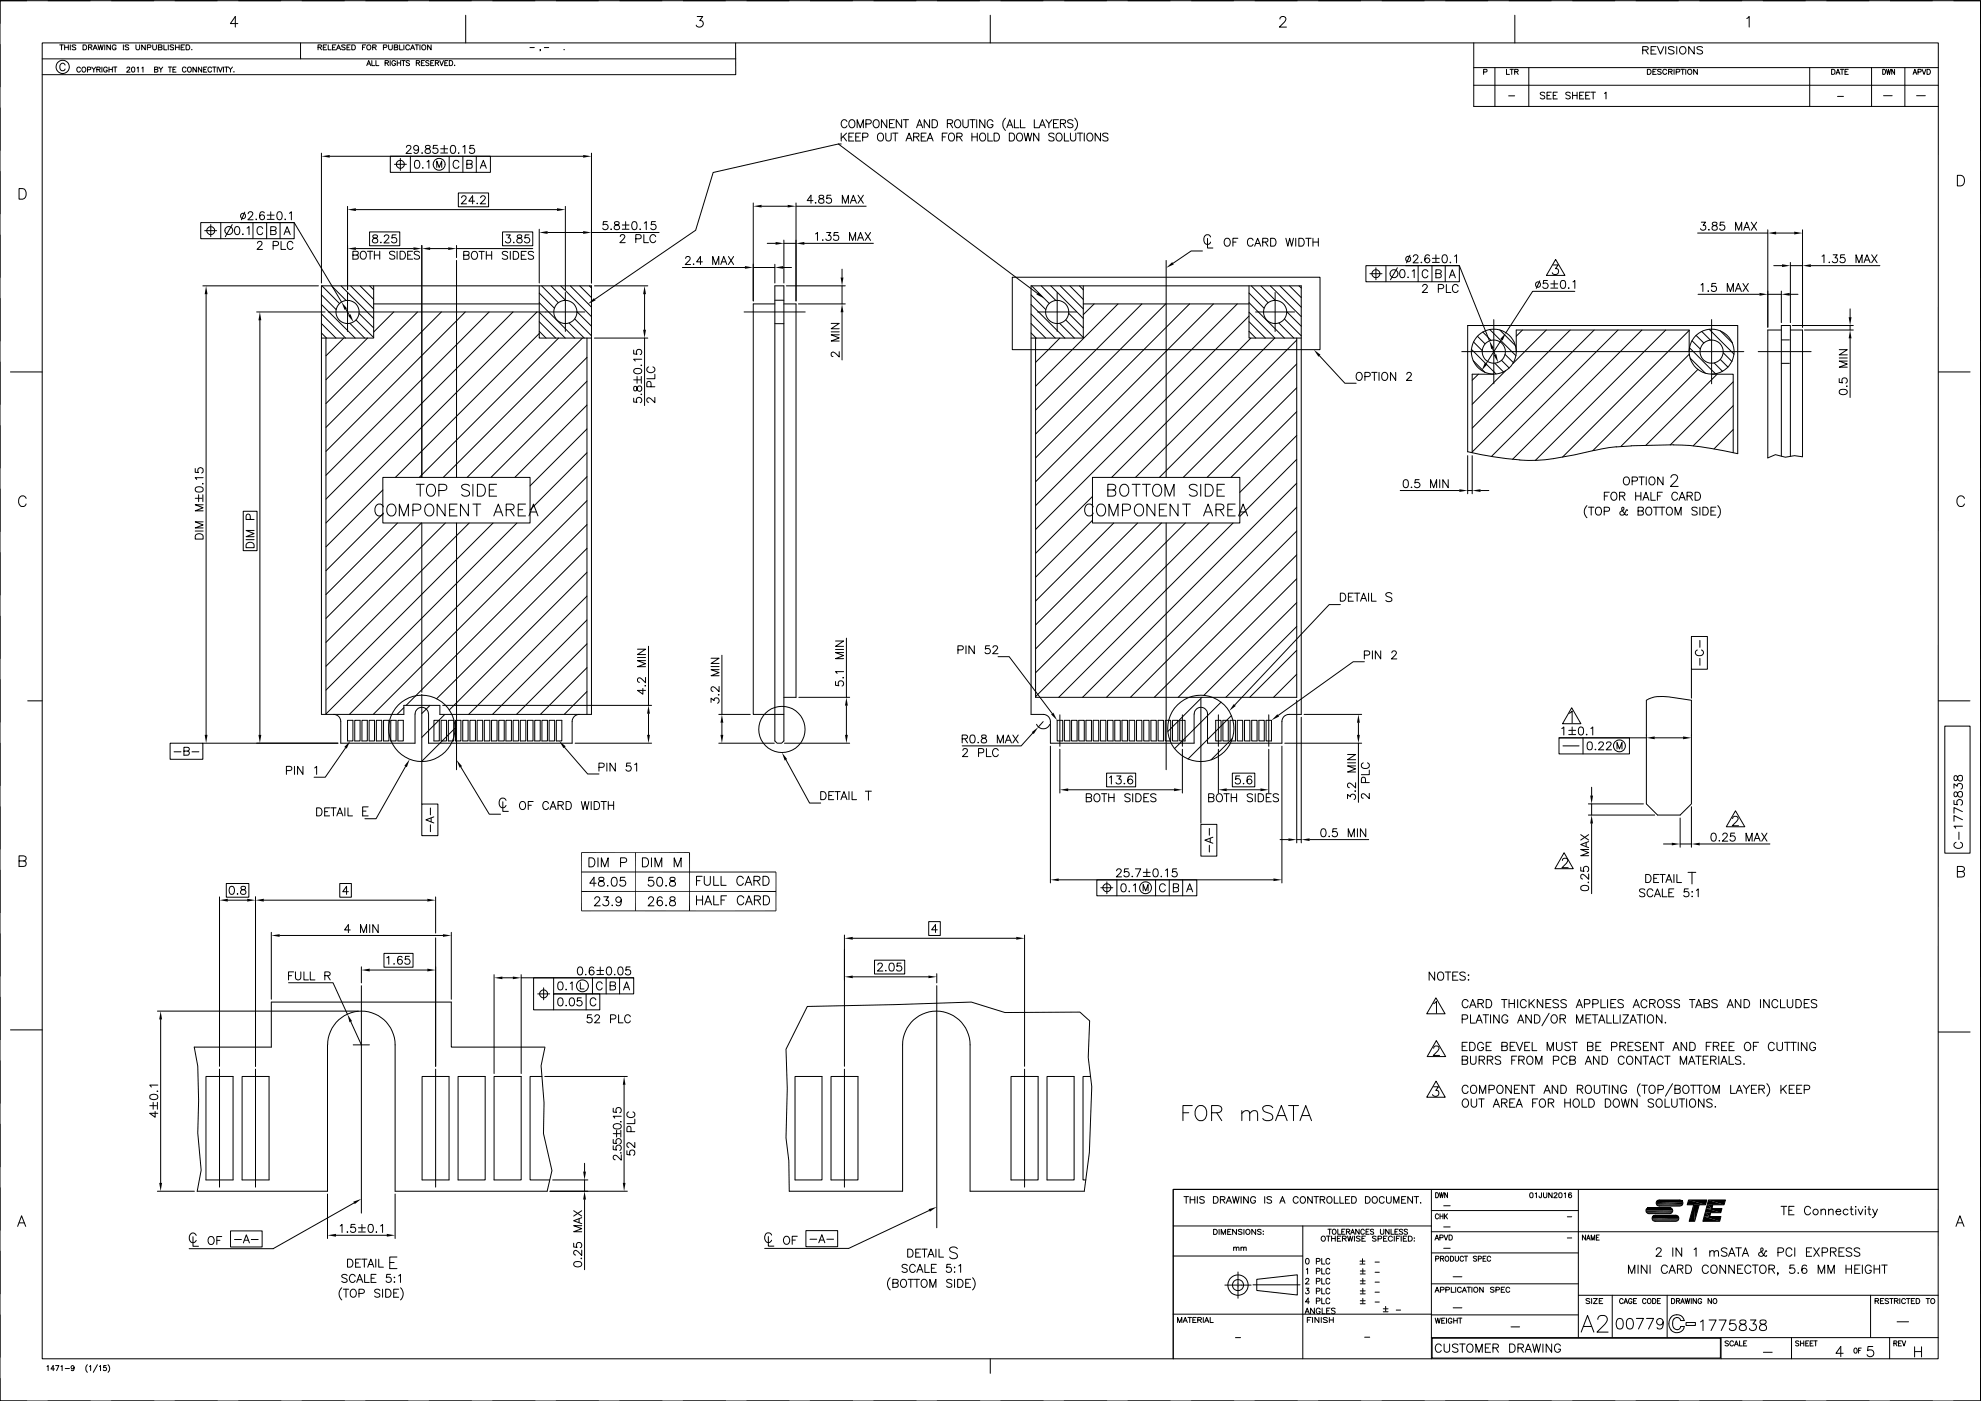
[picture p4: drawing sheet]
<svg xmlns="http://www.w3.org/2000/svg" width="594mm" height="420mm" viewBox="0 0 594 420" stroke-linecap="round" stroke-linejoin="round" font-family="sans-serif">
<g fill="none" stroke="#000" stroke-width=".3">
<path d="M0 .2h593.9v420h-593.9zM0 13.3v12.7M8 .2h-8v6.8M12.7 12.9h568.6l-.1 394.6h-568.5zM12.7 17.7h207.9M14.4 .2h12.7M17.9 13.5h1.1M18.5 13.5v1.4M19.4 14.2h1.1M19.4 13.5v1.4M19.5 19.5a.8 .8 0 0 0-.9-.5 .8 .8 0 0 0-.7 .8v.6a.81 .81 0 0 0 .7 .8 .81 .81 0 0 0 .9-.5M20.5 13.5v1.4"/>
<path d="M21.1 13.5v1.4M22.7 13.7l-.9-.2-.1 .5 .9 .3 .1 .4-.3 .2-.8-.2M24.9 13.5h.5a.77 .77 0 0 1 .6 .7 .77 .77 0 0 1-.6 .7h-.5zM26.5 14.2l1-.1 .1-.4-.1-.2h-1v1.4M27.1 14.2l.5 .7M27.9 14.9l.6-1.4 .7 1.4M28.2 14.4h.7M29.4 13.5l.4 1.4 .4-1.4 .4 1.4 .3-1.4M31.4 13.5v1.4M33.1 13.5v1.4l-1.1-1.4v1.4M33.4 .2h12.7M34.8 13.8a.6 .6 0 0 0-.7-.3 .6 .6 0 0 0-.4 .5v.4a.57 .57 0 0 0 .5 .6 .57 .57 0 0 0 .6-.6h-.4"/>
<path d="M37 13.5v1.4M38.6 13.7l-.4-.2-.7 .2 .1 .3 .9 .4-.1 .5-.9-.2M40.8 13.5v1l.4 .4 .6-.2 .1-1.2M43.6 13.5v1.4l-1.1-1.4v1.4M44.2 14.2h.9l.1-.6-1-.1v1.4M45.8 13.5v1l.5 .4 .5-.2 .1-1.2M47.5 14.2l.9-.1 .2-.4-.2-.2h-.9v1.4l1-.1 .1-.4-.4-.2M49.1 13.5v1.4h1M50.5 13.5v1.4M52.1 13.7l-1-.2v.5l.8 .3 .2 .4-.4 .2-.7-.2M52.5 .2h12.7M52.6 14.2h1.1"/>
<path d="M52.6 13.5v1.4M53.7 13.5v1.4M54.3 14.2h.6M55.3 13.5h-1v1.4h1M55.8 13.5h.5a.77 .77 0 0 1 .6 .7 .77 .77 0 0 1-.6 .7h-.5zM57.5 14.8h.1M71.3 7.1h-2.2l1.5-2.1v3.1M71.5 .2h12.7M90.1 12.9v4.8M90.6 .2h12.7M95.4 14.2l.9-.1 .1-.4-.1-.2h-.9v1.4M95.9 14.2l.5 .7"/>
<path d="M96.9 14.2h.7M98 13.5h-1.1v1.4h1.1M98.4 13.5v1.4h.9M99.7 14.2h.6M100.7 13.5h-1v1.4h1M100.9 14.9l.6-1.4 .7 1.4M101.1 14.4h.8M103.5 13.7l-.4-.2-.7 .2 .1 .3 .9 .3v.6l-1-.2M104.1 14.2h.5M105 13.5h-.9v1.4h.9M105.5 13.5h.5a.78 .78 0 0 1 .6 .7 .78 .78 0 0 1-.6 .7h-.5zM108.7 14.2h.6"/>
<path d="M109.6 .2h12.7M109.7 13.5h-1v1.4M110 19.7l.6-1.5 .6 1.5M110.2 19.2h.8M111.5 18.2v1.5h.9M111.8 14.2l.8-.1 .2-.4-.2-.2h-.8v1.4M112.3 14.2l.5 .7M112.7 18.2v1.5h.9M115 14.2h.9l.1-.5-.1-.2h-.9v1.4M115.5 18.9l1-.1v-.5l-1-.1v1.5M116 18.9l.5 .8M116.5 13.5v1l.5 .4 .6-.2v-1.2"/>
<path d="M117 18.2v1.5M118.2 14.2l1-.1v-.6h-1v1.4h1l.1-.5-.4-.2M118.6 18.5a.69 .69 0 0 0-.9-.1 .69 .69 0 0 0-.2 .9 .69 .69 0 0 0 .9 .3l.2-.5h-.4M119.1 18.2v1.5M119.1 18.9h1M119.8 13.5v1.4h.9M120.1 18.2v1.5M120.5 18.2h1M121 18.2v1.5M121.1 13.5v1.4M122.8 13.8a.6 .6 0 0 0-.6-.3 .6 .6 0 0 0-.5 .5v.4a.6 .6 0 0 0 .5 .5 .6 .6 0 0 0 .6-.3M122.8 18.4l-.4-.2-.6 .2 .1 .4 .9 .4v.3l-.4 .2-.6-.2"/>
<path d="M123.1 14.9l.6-1.4 .6 1.4M123.4 14.4h.7M124.5 13.5h1.1M124.8 18.9l1-.1v-.5l-1-.1v1.5M125 13.5v1.4M125.3 18.9l.6 .8M125.9 13.5v1.4M126.4 18.9h.5M127.3 18.2h-.9v1.5h.9M128.7 18.4l-.4-.2-.6 .2 .1 .4 .8 .3 .1 .4-.4 .2-.6-.2M128.7 .2h12.7M129.2 18.9h.6"/>
<path d="M129.3 13.5v1.4l-1.1-1.4v1.4M130.1 18.2h-.9v1.5h.9M130.6 18.9l.9-.1v-.5l-.9-.1v1.5M131.1 18.9l.5 .8M131.9 18.2l.5 1.5 .6-1.5M133.4 18.9h.5M134.3 18.2h-.9v1.5h.9M134.7 18.2h.6a.82 .82 0 0 1 .5 .7 .82 .82 0 0 1-.5 .8h-.6zM136.4 19.5v.2zM139.7 4.6v8.3M147.7 .2h12.7M158.9 14.3h1.3"/>
<path d="M162.1 14.9h-.2h.2l-.2 .3M163.2 14.3h1.3M166.8 .2h12.7M169.2 14.8h.1M185.8 .2h12.7M204.9 .2h12.7M209.1 5h1.6l-.9 1.2a1.02 1.02 0 0 1 1.1 1.2 1.02 1.02 0 0 1-1.4 .7l-.7-.6M220.6 12.9v9.5h-207.9M223.9 .2h12.7M243 .2h12.7M262 .2h12.7M281.1 .2h12.7"/>
<path d="M297 4.6v8.3M300.1 .2h12.7M319.2 .2h12.7M338.2 .2h12.7M357.3 .2h12.7M376.3 .2h12.7M383.8 5.7l.2-.5 .4-.2 .9 .1a.74 .74 0 0 1 .2 1.1l-1.8 1.9h2.1M395.4 .2h12.7M414.4 .2h12.7M433.5 .2h12.7M442 12.9v19h139.3M452.5 .2h12.7"/>
<path d="M454.3 4.6v8.3M471.6 .2h12.7M490.6 .2h12.7M492.6 15l1.4-.1 .3-.5-.3-.3-1.4-.1v2.2M493.4 15l.9 1.2M495.1 15h1M496.7 14h-1.6v2.2h1.6M497 14l1 2.2 .9-2.2M499.5 14v2.2M502 14.3l-.6-.3-1.1 .3 .3 .5 1.2 .4 .2 .7a1.16 1.16 0 0 1-1.7 0M502.8 14v2.2M503.9 14.3a1.03 1.03 0 0 1 1.4 .1 1.03 1.03 0 0 1 0 1.4 1.03 1.03 0 0 1-1.4 .1l-.2-.5z"/>
<path d="M508.1 14v2.2l-1.7-2.2v2.2M509.7 .2h12.7M510.6 14.3l-.6-.3-1.1 .3 .2 .5 1.2 .4 .3 .7a1.16 1.16 0 0 1-1.7 0M523.8 5.5l.8-.5v3.1M528.7 .2h12.7M547.8 .2h12.7M566.8 .2h12.7M585.9 .2h8v6.8M593.9 13.3v12.7M0 32.4v12.7M24.1 20.4a.57 .57 0 0 0-.6-.3 .57 .57 0 0 0-.5 .6v.3a.56 .56 0 0 0 .5 .6 .56 .56 0 0 0 .6-.3M24.8 20.2a.69 .69 0 0 1 1 .7 .69 .69 0 0 1-1.1 .5l-.1-.7z"/>
<path d="M26.2 20.9l.9-.1 .1-.6-1-.1v1.5M27.5 20.1l.6 .7v.8M28.7 20.1l-.6 .7M29 20.8l.9-.1 .1-.5-1-.1v1.5M29.5 20.8l.6 .8M30.6 20.1v1.5M32.2 20.4a.57 .57 0 0 0-.7-.3 .57 .57 0 0 0-.4 .6v.3a.55 .55 0 0 0 .5 .6 .55 .55 0 0 0 .6-.6h-.4M32.7 20.1v1.5M32.7 20.8h1M33.7 20.1v1.5M34 20.1h1.1M34.5 20.1v1.5"/>
<path d="M38.1 20.4l.1-.2 .5-.1 .2 .4-.9 1.1h1M39.7 20.2l.2-.1a.8 .8 0 0 1 .5 .8 .8 .8 0 0 1-.5 .7l-.5-.6zM41.1 20.4l.3-.3v1.5M42.5 20.4l.4-.3v1.5M46.4 20.8l.8-.1 .1-.5-.9-.1v1.5l.9-.1 .1-.4-.4-.3M47.7 20.1l.5 .7v.8M48.8 20.1l-.6 .7M50.5 20.1h1M51 20.1v1.5M51.9 20.8h.6M52.8 20.1h-.9v1.5h.9M55.8 20.4a.57 .57 0 0 0-.6-.3 .57 .57 0 0 0-.5 .6v.3a.56 .56 0 0 0 .5 .6 .56 .56 0 0 0 .6-.3"/>
<path d="M56.3 20.3l.2-.1a.7 .7 0 0 1 .9 .7 .7 .7 0 0 1-1.1 .5zM58.9 20.1v1.5l-1-1.5v1.5M60.5 20.1v1.5l-1-1.5v1.5M61.1 20.8h.5M62 20.1h-.9v1.5h.9M63.5 20.4a.57 .57 0 0 0-.7-.3 .57 .57 0 0 0-.4 .6v.3a.56 .56 0 0 0 .4 .6 .56 .56 0 0 0 .7-.3M63.8 20.1h1M64.3 20.1v1.5M65.2 20.1v1.5M65.5 20.1l.6 1.5 .6-1.5M67 20.1v1.5M67.4 20.1h1"/>
<path d="M67.9 20.1v1.5M68.5 20.1l.6 .7v.8M69.7 20.1l-.6 .7M70.1 21.5h.1zM252.3 39.9v2.4M253.9 39.9l-1.6 1.6M254 36.4a.99 .99 0 0 0-1.4-.4 .99 .99 0 0 0-.3 1.4 .89 .89 0 0 0 .7 .9 .89 .89 0 0 0 1-.6M254.8 36.2a.98 .98 0 0 1 1.3-.1 .98 .98 0 0 1 .3 1.3 .91 .91 0 0 1-.9 .9 .91 .91 0 0 1-.9-.9zM256 39.9h-1.4v2.4h1.4M257 38.3v-2.4l1 2.4 .9-2.4v2.4M258.1 39.9h-1.5v2.4h1.5M259.7 37.2l1.3-.2 .3-.3-.1-.6-1.5-.2v2.4"/>
<path d="M262.1 36.2a.98 .98 0 0 1 1.3-.1 .98 .98 0 0 1 .3 1.3 .91 .91 0 0 1-1 .9 .91 .91 0 0 1-.9-.9zM265.6 39.9v1.7a.81 .81 0 0 0 .8 .7 .81 .81 0 0 0 .9-.7v-1.7M265.9 35.9v2.4l-1.6-2.4v2.4M266.7 37h.9M267.7 39.9h1.6M268.2 35.9h-1.5v2.4h1.5M268.5 39.9v2.4M270.4 35.9v2.4l-1.6-2.4v2.4M270.8 35.9h1.7M271.7 35.9v2.4M274.9 38.3l.9-2.4 .9 2.4M275.2 37.5h1.2"/>
<path d="M277.7 39.9h-1.4v2.4h1.4M278.8 35.9v2.4l-1.6-2.4v2.4M279.5 35.9h.8a1.29 1.29 0 0 1 .9 1.2 1.29 1.29 0 0 1-.9 1.2h-.8zM284.1 39.9h-1.5v2.4M284.1 37l1.4-.1 .2-.3-.1-.5-1.5-.2v2.4M284.9 37l.8 1.3M286.5 36.2a1.1 1.1 0 0 1 1.6 .2 1.1 1.1 0 0 1-.2 1.6 1.1 1.1 0 0 1-1.6-.2 1.1 1.1 0 0 1 .2-1.6zM288.8 35.9v1.7a.81 .81 0 0 0 .8 .7 .81 .81 0 0 0 .8-.7v-1.7M290.8 35.9h1.6M291.5 39.9v2.4M291.6 35.9v2.4M292.9 35.9v2.4"/>
<path d="M293.1 39.9v2.4M295.4 35.9v2.4l-1.6-2.4v2.4M296.2 39.9v2.4h1.4M297.8 36.4a.9 .9 0 0 0-1.1-.5 .9 .9 0 0 0-.7 .9 .98 .98 0 0 0 .5 1.4 .98 .98 0 0 0 1.3-.5v-.3h-.6M298.1 39.9h.8a1.26 1.26 0 0 1 .9 1.2 1.26 1.26 0 0 1-.9 1.2h-.8zM301.5 35.4a2.49 2.49 0 0 0 0 3.7M301.9 38.3l.9-2.4 .9 2.4M302.3 37.5h1.1M302.7 39.9h.8a1.26 1.26 0 0 1 .8 1.2 1.26 1.26 0 0 1-.8 1.2h-.8zM304.2 35.9v2.4h1.4M306 35.9v2.4h1.4M307.1 39.9l.6 2.4 .6-2.4 .5 2.4 .6-2.4"/>
<path d="M310.2 35.9v2.4h1.3M311.5 39.9v2.4l-1.5-2.4v2.4M311.7 38.3l.9-2.4 .9 2.4M312 37.5h1.1M313.6 35.9l.9 1.1v1.3M315.5 35.9l-1 1.1M315.9 37h.9M317.4 35.9h-1.5v2.4h1.5M318 37l1.4-.1 .2-.3-.1-.5-1.5-.2v2.4M318.8 37l.8 1.3M319.2 39.9v2.4h1.3M321 39.9v1.7a.81 .81 0 0 0 .8 .7 .81 .81 0 0 0 .8-.7v-1.7"/>
<path d="M321.8 36.2a.91 .91 0 0 0-1.6 .2l.2 .4 1.1 .5 .3 .7a1.08 1.08 0 0 1-1.6 0M322.3 35.4a2.49 2.49 0 0 1 0 3.7M323.1 39.9h1.6M323.9 39.9v2.4M325.2 39.9v2.4M330 39.9v2.4l-1.6-2.4v2.4M442 25.6h139.3M442 20.3h139.3M444.9 21.6l.9-.1 .1-.6-1-.1v1.5M448.3 20.3v11.6M451.8 20.8v1.5h.9M452.4 28.7h1.8"/>
<path d="M452.8 20.8h1.1M453.3 20.8v1.5M454.2 21.5l1-.1v-.6h-1v1.5M454.8 21.5l.5 .8M458.5 20.3v11.6M463.3 27.9l-.5-.3-.9 .3 .1 .4 1.2 .6 .1 .5a.88 .88 0 0 1-1.4 0M463.9 28.6h.8M465.2 27.6h-1.3v2.1h1.3M465.8 28.6h.8M467 27.6h-1.2v2.1h1.2M470.9 27.9l-.5-.3-.8 .3 .1 .5 1 .4 .2 .3a.75 .75 0 0 1-.6 .6 .75 .75 0 0 1-.7-.3M471.6 28.6h1.3"/>
<path d="M471.6 27.6v2.1M472.9 27.6v2.1M473.7 28.6h.8M475 27.6h-1.3v2.1h1.3M475.5 28.6h.8M476.8 27.6h-1.3v2.1h1.3M477.1 27.6h1.4M477.8 27.6v2.1M481.2 28l.4-.4v2.1M494 20.8h.6a.79 .79 0 0 1 .6 .7 .79 .79 0 0 1-.6 .8h-.6zM495.7 21.5h.6M496.7 20.8h-1v1.5h1"/>
<path d="M498.2 21l-.4-.2-.7 .2 .1 .3 1 .5v.3l-.4 .2-.7-.2M499.8 21.1a.62 .62 0 0 0-.6-.3 .62 .62 0 0 0-.6 .5 .68 .68 0 0 0 .3 .9 .68 .68 0 0 0 .8-.1l.1-.2M500.4 21.5h.7l.4-.4-.2-.3h-.9v1.5M500.9 21.5l.6 .8M502 20.8v1.5M502.7 21.6l.9-.1 .1-.6-1-.1v1.5M504.1 20.8h1.1M504.6 20.8v1.5M505.5 20.8v1.5M509 20.8v1.5l-1.1-1.5v1.5M542.7 20.3v11.6M549.3 20.8h.5a.81 .81 0 0 1 .5 .7 .81 .81 0 0 1-.5 .8h-.5z"/>
<path d="M550.6 22.3l.6-1.5 .6 1.5M550.8 21.8h.8M551.1 28.9h1.7M551.9 20.8h1.1M552.4 20.8v1.5M553.3 21.5h.6M554.3 20.8h-1v1.5h1M561.3 20.3v11.6M564.6 20.8a.77 .77 0 0 1 .9 .7 .77 .77 0 0 1-.9 .8zM564.9 28.7h2.5M565.7 20.8l.3 1.5 .3-1.5 .3 1.5 .4-1.5M568.2 20.8v1.5l-.9-1.5v1.5"/>
<path d="M571.2 20.3v11.6M573.7 22.3l.6-1.5 .5 1.5M573.9 21.8h.7M574.8 28.7h2.6M575.2 21.6l.8-.1v-.7h-.8v1.5M576.4 20.8l.6 1.5 .6-1.5M577.9 20.8h.5a.81 .81 0 0 1 .5 .7 .81 .81 0 0 1-.5 .8h-.5zM593.9 32.4v12.7M0 51.4v12.7M5.7 56.6h1.1a1.69 1.69 0 0 1 1.1 1.5 1.69 1.69 0 0 1-1.1 1.6h-1.1zM96.4 45.9v39M98.9 46.9h76"/>
<path d="M117.1 46.9h30v4.8h-30zM118.3 49.3h3.6M120.1 47.5v3.6M121.9 44.2l.4-.6h.5l.4 .5-.3 .8-1.1 1.1h1.6M123.1 46.9v4.8M124.6 48.2a.83 .83 0 0 1 1.2 .4 1.12 1.12 0 0 1 .1 1.3 1.12 1.12 0 0 1-1.3 .5l-.3-1zM125.5 44.4a.75 .75 0 0 1-1 .6 .75 .75 0 0 1-.3-1.2 .75 .75 0 0 1 1.2 .1l.1 .5a1.11 1.11 0 0 1-.9 1.6l-.4-.3M126.4 45.9h.3zM126.8 50.2v.3zM127.7 43.7a.48 .48 0 0 0 .2 .8 .85 .85 0 0 1 1 .4 .85 .85 0 0 1 0 1l-.4 .1a.83 .83 0 0 1-1-.4 1.25 1.25 0 0 1 1.4-1.2l.1-.5a.91 .91 0 0 0-1.3-.2zM128.1 48.6l.5-.5v2.4M131 50.2v-1.9l.7 1.9 .8-1.9v1.9"/>
<path d="M131.1 43.6h-1.1l-.1 1a.85 .85 0 0 1 1.3 0 .85 .85 0 0 1-.2 1.3 .85 .85 0 0 1-1.2-.3M132.2 44.6h2M132.2 45.9h2M133.2 43.6v2.1M134.7 46.9v4.8M135.4 43.7a.76 .76 0 0 1 1.1 .4 1.12 1.12 0 0 1 .1 1.3 1.12 1.12 0 0 1-1.2 .5 1.84 1.84 0 0 1 0-2.2zM137.5 57.9h9v4.1h-9zM137.5 45.8v.2zM137.6 48.6a.9 .9 0 0 0-1-.5 .9 .9 0 0 0-.7 .9v.6a.9 .9 0 0 0 .7 .9 .9 .9 0 0 0 1-.6M138.4 59.3l.5-.6h.5l.4 .5-.4 .8-1.1 1.1h1.6M138.8 44.1l.6-.5v2.4M138.8 46.9v4.8"/>
<path d="M140 49.2l1.4-.1 .2-.3-.1-.5-1.5-.2v2.4l1.5-.3v-.8l-.4-.2M142.1 43.6h-1.1l-.1 1a.85 .85 0 0 1 1.3 0 .85 .85 0 0 1-.2 1.3 .85 .85 0 0 1-1.2-.3M142.8 46.9v4.8M144 50.5l.9-2.4 .9 2.4M144.1 59.3l.5-.6h.5l.4 .5-.3 .8-1.2 1.1h1.6M144.4 49.7h1.1M177.4 45.9v39M245.7 58.7l-.1 .4 .4 .4a.9 .9 0 0 1 .9 .3 .9 .9 0 0 1 .1 .9l-.5 .3a.83 .83 0 0 1-1-.5 1.25 1.25 0 0 1 1.4-1.1l.1-.5a.87 .87 0 0 0-1.3-.2zM249.2 58.5h-1.2l-.1 1.1a.85 .85 0 0 1 1.3 0 .85 .85 0 0 1-.2 1.3 .85 .85 0 0 1-1.2-.4M251.4 43.2l59.7 44.8M252.3 43.2h-.9l-37.5 8.5-5.3 17.3-30.2 20.7M252.9 40.9l1 1.4"/>
<path d="M254.6 41.1h.9M256.6 41.1h1M257.3 58.5l1.6 2.5M258.7 41.1h1a.61 .61 0 0 0 .6-.6 .61 .61 0 0 0-.6-.6h-1v2.4M258.9 58.5l-1.6 2.5M263.6 40a1.13 1.13 0 0 1 1.4 1.1 1.13 1.13 0 0 1-1.4 1.1 1.47 1.47 0 0 1 0-2.2zM271.7 42.3l.9-2.4 .9 2.4M272 41.5h1.2M274 41.1l1.4-.2 .2-.3-.1-.5-1.5-.2v2.4M274.8 41.1l.8 1.2M276.3 41.1h.9M278 42.3l.9-2.4 .9 2.4"/>
<path d="M278.3 41.5h1.2M282.6 41.1h.9M284.9 40a1.14 1.14 0 0 1 1.4 1.1 1.14 1.14 0 0 1-1.4 1.1l-.5-.8 .1-.9zM286.9 41.1l1.4-.2 .2-.6-.2-.3-1.4-.1v2.4M287.7 41.1l.8 1.2M291.5 41.1h1.6M294.2 40a1.19 1.19 0 0 1 1.5 .8 1.19 1.19 0 0 1-.8 1.5 1.25 1.25 0 0 1-1.2-.9 1.25 1.25 0 0 1 .5-1.4zM305.1 40.3a.89 .89 0 0 1 1-.4 .89 .89 0 0 1 .6 .9v.6a.91 .91 0 0 1-.9 .9 .91 .91 0 0 1-1-.9zM316.1 40.3a.92 .92 0 0 0-1.6 .2l.5 .4 .9 .4a.59 .59 0 0 1 0 .9 1.22 1.22 0 0 1-1.4-.2M317.1 40a1.14 1.14 0 0 1 1.5 1.1 1.14 1.14 0 0 1-1.5 1.1l-.4-.8 .1-.9zM326.3 40a1.14 1.14 0 0 1 1.5 1.1 1.14 1.14 0 0 1-1.5 1.1l-.4-.8 .1-.9zM332.3 40.3a.92 .92 0 0 0-1.6 .2l.4 .4 1 .4a.59 .59 0 0 1 0 .9 1.22 1.22 0 0 1-1.4-.2"/>
<path d="M587 52.6h1.1a1.7 1.7 0 0 1 1 1.6 1.7 1.7 0 0 1-1 1.6h-1.1zM593.9 51.4v12.7M0 70.5v12.7M60.2 66.8h28v4.8h-28zM61.4 69.2h3.6M63.2 67.4v3.6M66.2 66.8v4.8M69.6 67.4l-2 3.6M70.7 68.1a.75 .75 0 0 1 1.1 .3 1.12 1.12 0 0 1 .1 1.3 1.12 1.12 0 0 1-1.2 .5 1.86 1.86 0 0 1 0-2.1zM72.1 66.8h16.1l14.2 23.8M72.9 70.1v.3zM73.4 63.6l-1 2.3"/>
<path d="M74.1 68.4l.6-.5v2.5M74.4 64.1l.5-.6 .8 .2v.7l-1.4 1.5h1.6M75.9 66.8v4.8M76.7 65.8h.3zM77.2 72.9l.2-.4 .7-.1 .4 .2 .1 .5-1.5 1.7h1.6M78.8 68.5a.87 .87 0 0 0-1-.5 .87 .87 0 0 0-.7 .9v.6a.87 .87 0 0 0 .7 .9 .87 .87 0 0 0 1-.6M79.2 63.8a.7 .7 0 0 0-.6-.3 .7 .7 0 0 0-.6 .5 1.37 1.37 0 0 0 .6 1.9 .75 .75 0 0 0 .8-.7 .75 .75 0 0 0-.8-.8 .75 .75 0 0 0-.7 .7M80 66.8v4.8M80.1 64.5h2.1M80.1 65.8h2.1M81.2 69.1l1.4-.1 .2-.6-.2-.3-1.4-.1v2.4l1.5-.3 .1-.5-.6-.5M81.2 63.5v2.1"/>
<path d="M81.9 73.7l1.4-.2 .2-.3-.1-.6-1.5-.2v2.4M83.4 63.6a.75 .75 0 0 1 1.1 .4 1.12 1.12 0 0 1 .1 1.3 1.12 1.12 0 0 1-1.2 .5 1.86 1.86 0 0 1 0-2.2zM84 66.8v4.8M84.3 72.4v2.4h1.4M85.2 70.4l.9-2.4 .9 2.4M85.5 65.7v.2zM85.6 69.6h1.1M86.8 64l.6-.5v2.4M87.8 72.9a.88 .88 0 0 0-1-.5 .88 .88 0 0 0-.7 .9 .98 .98 0 0 0 .3 1.3 .98 .98 0 0 0 1.3-.1l.1-.3M104.2 61.9v25M105.8 76.5l1.4-.1 .2-.4v-.4l-1.6-.2v2.3l1.6-.2v-.8l-.5-.2M106.7 62.9h60.3"/>
<path d="M106.7 74.5h17.3M108.5 75.4a1.14 1.14 0 0 1 1.4 1.1 1.14 1.14 0 0 1-1.4 1.1l-.5-.8 .1-.9zM110.2 75.4h1.6M110.8 69.6h9.1v4.1h-9.1zM111 75.4v2.3M111.9 70.6v.6l.7 .3a.71 .71 0 0 1 .7 .6 .71 .71 0 0 1-.6 .8 .83 .83 0 0 1-1-.5 1.25 1.25 0 0 1 1.4-1.2l.1-.4a.91 .91 0 0 0-1.3-.2zM112.3 75.4v2.3M112.3 76.5h1.6M113.9 75.4v2.3M114.1 72.7h.2zM115.2 71l.5-.6h.5l.3 .3 .1 .4-1.5 1.8h1.6M118.4 75.7a.92 .92 0 0 0-1.6 .2l.5 .5 .9 .3a.59 .59 0 0 1 0 .9 1.21 1.21 0 0 1-1.4-.2"/>
<path d="M118.8 70.4h-1.2l-.1 1.1a.84 .84 0 0 1 1.3-.1 .84 .84 0 0 1-.1 1.3 .84 .84 0 0 1-1.3-.3M119.1 75.4v2.3M120 75.4h.8a1.26 1.26 0 0 1 .8 1.1 1.26 1.26 0 0 1-.8 1.2h-.8zM122.3 76.5h.8M123.7 75.4h-1.4v2.3h1.4M125.8 75.7a.91 .91 0 0 0-1.6 .2l.2 .3 1.2 .5 .2 .7a1.08 1.08 0 0 1-1.6 0M126.5 73.6v69.5M129 74.5h5.4M136.9 73.6v3.7M136.9 78.1v65.1M136.9 74.5h22.9M139.1 76.5l1.4-.1 .2-.3-.1-.5-1.5-.2v2.4l1.5-.2v-.8l-.5-.3"/>
<path d="M141.8 75.5a1.14 1.14 0 0 1 1.5 1.1 1.14 1.14 0 0 1-1.5 1.1l-.4-.8v-.6zM142.3 60.3h-1.7l1.1-1.6v2.4M143 61h.2zM143.6 75.4h1.6M144.4 75.4v2.4M145.8 75.4v2.4M145.8 76.5h1.6M147.4 75.4v2.4M150.7 69.6h9.1v4.1h-9.1zM151.8 70.4h1.2l-.6 .9a.81 .81 0 0 1 .6 1.3 .81 .81 0 0 1-1.4-.2M152.2 75.7l-.2-.2a.98 .98 0 0 0-1.4 .4l.5 .5 .9 .4a.59 .59 0 0 1 0 .9 1.22 1.22 0 0 1-1.4-.3M153 75.4v2.4"/>
<path d="M153.9 75.4h.8a1.26 1.26 0 0 1 .9 1.2 1.26 1.26 0 0 1-.9 1.2h-.8zM154 72.7h.2zM155.2 70.6v.6l.7 .3a.71 .71 0 0 1 .7 .6 .71 .71 0 0 1-.6 .8 .83 .83 0 0 1-1-.5 1.19 1.19 0 0 1 1.4-1.2l.1-.4a.84 .84 0 0 0-1.3-.2zM156.3 76.5h1M157.8 75.4h-1.5v2.4h1.5M158.7 70.4h-1.2l-.1 1.1a.85 .85 0 0 1 1.3 0 .85 .85 0 0 1-.2 1.2 .85 .85 0 0 1-1.2-.3M160 75.7a.91 .91 0 0 0-1.6 .2l.2 .4 1.2 .5 .2 .6a1.08 1.08 0 0 1-1.6 0M161.7 68.7v16.2M164.2 69.7h10.7M169.5 61.9v25M177.4 69.7h20.3M182.1 66.5h-1.1l-.2 1a.86 .86 0 0 1 1.3-.1 .86 .86 0 0 1-.1 1.3 .86 .86 0 0 1-1.2-.3"/>
<path d="M183.3 68.6v.3zM184.4 66.6v.7l.7 .2a.7 .7 0 0 1 .7 .6 .7 .7 0 0 1-.6 .8h-.5a.7 .7 0 0 1-.5-.8 .7 .7 0 0 1 .7-.6l.6-.2 .2-.5a.91 .91 0 0 0-1.3-.2zM186 71l.5-.6 .7 .1 .2 .3-.4 .8-1.1 1.2h1.6M186.6 67.5h2M186.6 68.7h2M187.6 66.5v2M189.8 66.6a.75 .75 0 0 1 1.1 .3 1.12 1.12 0 0 1 .1 1.4 1.12 1.12 0 0 1-1.2 .4 1.86 1.86 0 0 1 0-2.1zM190.7 71.6l1.4-.1 .2-.3-.1-.6-.5-.2h-1v2.4M192 68.6v.3zM193.1 70.4v2.4h1.4M193.2 66.9l.6-.4v2.4M196.6 66.5h-1.2l-.1 1a.85 .85 0 0 1 1.3 0 .85 .85 0 0 1-.2 1.3 .85 .85 0 0 1-1.2-.4"/>
<path d="M196.6 71a.89 .89 0 0 0-1-.6 .89 .89 0 0 0-.7 .9 .98 .98 0 0 0 .4 1.3 .98 .98 0 0 0 1.3-.4M205.6 77.5l.5-.6 .7 .1 .2 .4-.4 .8-1.1 1.1h1.6M207.9 79.2h.2zM210.7 78.5h-1.8l1.2-1.6v2.4M213.7 79.3v-2.4l.9 2.4 1-2.4v2.4M216.2 79.3l.8-2.4 1 2.4M216.5 78.5h1.1M218.4 76.9l1.6 2.4M220 76.9l-1.6 2.4M225.9 60.9v29.4M228.4 61.8h7.8M230.1 73h2.5"/>
<path d="M232.4 79.2v5.7M235.1 72v12.9M235.1 73h3.6M238.7 60.9v29.4M238.7 61.8h21.1M241.2 73h20.7M243.8 60.2h-1.7l1.1-1.7v2.5M244.5 60.8h.2zM244.6 70.1l.6-.4v2.4M246.6 72h.2zM247.9 69.7h1.2l-.6 .9a.8 .8 0 0 1 .5 1.3 .8 .8 0 0 1-1.4-.2M251.3 69.7h-1.1l-.1 1a.85 .85 0 0 1 1.2 0 .85 .85 0 0 1-.1 1.3 .85 .85 0 0 1-1.3-.3"/>
<path d="M252.6 61v-2.5l.9 2.5 .9-2.5v2.5M254.8 72.1v-2.4l.9 2.4 .9-2.4v2.4M255 61l.9-2.5 .9 2.5M255.4 60.2h1.1M257.2 72.1l.9-2.4 .9 2.4M257.5 71.3h1.2M259.5 69.7l1.6 2.4M261.1 69.7l-1.6 2.4M349.7 78.1v65.1M360.6 75.3h-3.4l-5.4 3.7M362.1 71.5v2.9h1.6M363.1 71.1a1.05 1.05 0 0 0-1.3-.7 1.05 1.05 0 0 0-.8 1.1 1.25 1.25 0 0 0 .3 1.4 1.25 1.25 0 0 0 1.4 .3l.4-.6"/>
<path d="M367.6 71.5a1.13 1.13 0 0 1 1.4 1.1 1.13 1.13 0 0 1-1.4 1.1l-.5-.8v-.6zM369.7 72.6h1M371.2 71.5h-1.5v2.3M375.8 72a.87 .87 0 0 0-1-.5 .87 .87 0 0 0-.7 .8v.6a.87 .87 0 0 0 .7 .9 .87 .87 0 0 0 1-.5M376.3 73.8l.8-2.3 1 2.3M376.6 73h1.1M378.7 72.6l1.3-.1 .2-.4v-.4l-1.5-.2v2.3M379.4 72.6l.8 1.2M381 71.5h.8a1.26 1.26 0 0 1 .9 1.1 1.26 1.26 0 0 1-.9 1.2h-.8zM385.6 71.5l.6 2.3 .6-2.3 .5 2.3 .6-2.3M388.6 71.5v2.3M389.5 71.5h.8a1.26 1.26 0 0 1 .9 1.1 1.26 1.26 0 0 1-.9 1.2h-.8z"/>
<path d="M391.6 71.5h1.6M392.4 71.5v2.3M393.7 72.6h1.7M393.7 71.5v2.3M395.4 71.5v2.3M409.6 79.7h28v4.8h-28zM415.6 79.7v4.8M421.6 79.7h16l9.1 22.5M422.8 76.5l-1 2.3M423.8 77l.5-.6h.5l.4 .5-.3 .8-1.1 1.1h1.5M425.3 79.7v4.8M426.1 78.7h.3z"/>
<path d="M428.7 76.8a.69 .69 0 0 0-1-.3 1.35 1.35 0 0 0 .4 2.3 .75 .75 0 0 0 .7-.7 .75 .75 0 0 0-.8-.8 .75 .75 0 0 0-.7 .7M429.4 79.7v4.8M429.6 77.5h2M429.6 78.7h2M430.6 76.4v2.1M432.8 76.5a.75 .75 0 0 1 1.1 .4 1.12 1.12 0 0 1 .1 1.3 1.12 1.12 0 0 1-1.2 .5 1.84 1.84 0 0 1 0-2.2zM433.4 79.7v4.8M434.8 78.7h.3zM436.2 76.9l.6-.5v2.4M465.8 79.5h1.5l-.8 1.1a.96 .96 0 0 1 .8 1.4 .96 .96 0 0 1-1.7 0l-.1-.2M466.5 77.8l2.8 4.8h-5.5zM509.1 69.9h21"/>
<path d="M510.2 66.6h1.3l-.7 1a.81 .81 0 0 1 .7 .7 .81 .81 0 0 1-.6 .9 .81 .81 0 0 1-1-.6M512.5 68.8v.2zM513.6 66.8a.49 .49 0 0 0 .2 .8 .85 .85 0 0 1 1 .3 .85 .85 0 0 1 0 1l-.8 .1a.7 .7 0 0 1-.6-.7 .7 .7 0 0 1 .7-.7h.5a.49 .49 0 0 0 .2-.8zM517.1 66.6h-1.2l-.1 1a.84 .84 0 0 1 1.3 0 .84 .84 0 0 1-.2 1.3 .84 .84 0 0 1-1.2-.3M520.5 69v-2.4l.9 2.4 .9-2.4v2.4M522.9 69l.9-2.4 .9 2.4M523.2 68.2h1.2M525.2 66.6l1.6 2.4M526.8 66.6l-1.6 2.4M530.1 68.9v29.2M531.9 79.7h2.5M532.6 69.9h5.5"/>
<path d="M536.9 78.7v18.1M536.9 79.7h3.7M540.6 68.9v29.2M543.1 79.7h20.7M546.4 76.8l.6-.4v2.4M548.6 78.6v.2zM549.7 76.4h1.3l-.7 .9a.8 .8 0 0 1 .6 1.3 .8 .8 0 0 1-1.4-.2M553.2 76.4h-1.2l-.1 1a.85 .85 0 0 1 1.3 0 .85 .85 0 0 1-.2 1.3 .85 .85 0 0 1-1.2-.3M556.6 78.8v-2.4l.9 2.4 .9-2.4v2.4M559 78.8l.9-2.4 .9 2.4M559.3 78h1.2M561.3 76.4l1.6 2.4"/>
<path d="M562.9 76.4l-1.6 2.4M593.9 70.5v12.7M0 89.5v12.7M60.8 85.7h34.7M61.8 88.2v132.2M77 93.6h20.5M77.9 96.1v124.3M96.4 85.7h81v128.5h-45.5v-2.7h-10.8v2.7h-24.7zM96.4 99.9l1.5 1.5M96.4 97l4.4 4.4M96.4 94.1l7.2 7.3M96.4 91.3l10.1 10.1"/>
<path d="M96.4 88.4l4.4 4.4M96.6 85.7l5.2 5.3M98.4 93.6h77M99.4 85.7l4.4 4.4M102.3 85.7l9.8 9.8M103.7 92.7l1 1.7M104.2 87.7v11.7M104.9 97l4.4 4.4M105.2 85.7l6.9 6.9M106.8 96l5.3 5.2M107.7 94l4.4 4.3M108 85.7l4.1 4.1"/>
<path d="M110.9 85.7l1.2 1.2M112.1 85.7v15.7h-15.7M112.1 91.1h49.6M118.1 93.6l-6 6M125.2 93.6l-27.5 27.4M132.4 93.6l-34.7 34.6M139.5 93.6l-41.8 41.8M146.7 93.6l-49 48.9M153.8 93.6l-56.1 56.1M161 93.6l-63.3 63.2M161.7 90.8l10.6 10.6M161.7 85.7v15.7h15.7"/>
<path d="M161.7 99.4l2 2M161.7 96.5l4.9 4.9M161.7 93.6l7.8 7.8M161.7 87.9l4.5 4.5M162.4 85.7l5 5.1M165.3 85.7l4.3 4.3M168.1 85.7l9.3 9.3M169.5 87.7v11.7M170.7 96.9l4.5 4.5M171 85.7l6.4 6.4M172.4 95.7l5 5M173.1 93.5l4.3 4.3"/>
<path d="M173.9 85.7l3.5 3.5M176.7 85.7l.7 .7M178.3 85.7h16M193.3 88.2v10.7M204.6 80.2h18.8M223.1 93.6h18.4M225.9 80.2h6.5M232.4 85.7h2.7v136.5l-.7 .7h-1.4l-.6-.7zM232.4 91.1h-6.5v123.1h9.2M232.4 90h2.7M232.4 97.1h2.7M234.9 80.2h2.5"/>
<path d="M235.1 91.1h3.6v118h-3.6M235.8 85.7h17.7M239.4 91.1h14.1M249.3 97h2.4l-2.4 1.6h2.4M249.3 99.5h2.4M252.5 80.7v2.5M252.5 85.7v5.4M252.5 93.6v14.4M303.6 83.1h92.3v21.8h-92.3zM309.2 99.9l1.5 1.5M309.2 97l4.4 4.4M309.2 94.1l7.2 7.3"/>
<path d="M309.2 91.3l10.1 10.1M309.2 88.4l4.4 4.4M309.4 85.7l5.3 5.3M311.2 93.6h11.7M312.3 85.7l4.3 4.4M315.1 85.7l9.8 9.8M317 87.7v11.7M317.8 97l4.4 4.4M318 85.7l6.9 6.9M319.6 96l5.3 5.2M320.5 94l4.4 4.3M320.8 85.7l4.1 4.1"/>
<path d="M323.7 85.7l1.2 1.2M324.9 85.7v15.7h-15.7M324.9 91.1h49.7M328.1 91.1l-3.2 3.3M335.3 91.1l-24.7 24.7M342.4 91.1l-31.8 31.9M349.6 91.1l-39 39.1M356.7 91.1l-46.1 46.2M363.9 91.1l-53.3 53.4M371.1 91.1l-60.5 60.5M374.6 94.8l-64 64M374.6 93.6l7.7 7.8-41.8 41.8"/>
<path d="M374.6 90.8l10.6 10.6M374.6 85.7v15.7h15.6M374.6 99.4l2 2M374.6 96.5l4.9 4.9M374.6 87.9l4.5 4.5M375.2 85.7l5.1 5.1M376.6 93.6h11.6M378.1 85.7l4.3 4.3M381 85.7l9.2 9.3M382.4 87.7v11.7M383.5 96.9l4.5 4.5M383.8 85.7l6.4 6.4"/>
<path d="M385.2 95.7l5 5M385.9 93.5l4.3 4.3M386.7 85.7l3.5 3.5M389.6 85.7l.6 .7M410.8 82.1h3.6M412.6 80.3v3.6M419.1 80.3l-2.1 3.6M420.1 81a.75 .75 0 0 1 1.1 .3 1.12 1.12 0 0 1 .1 1.4 1.12 1.12 0 0 1-1.2 .4 1.84 1.84 0 0 1 0-2.1zM422.1 83.1h.3zM423.5 81.3l.6-.4v2.4M426.6 85.9l.5-.6h.5l.4 .5-.3 .8-1.2 1.1h1.6M428.2 81.4a.87 .87 0 0 0-1-.5 .87 .87 0 0 0-.7 .9v.6a.87 .87 0 0 0 .7 .9 .87 .87 0 0 0 1-.6"/>
<path d="M430.6 82l1.4-.1 .2-.3-.1-.5-1.5-.2v2.4h1a.64 .64 0 0 0 .6-.6 .64 .64 0 0 0-.6-.7M431.3 86.6l1.4-.2 .2-.6-.6-.5h-1v2.4M433.7 85.3v2.4h1.4M434.6 83.3l.9-2.4 1 2.4M435 82.5h1.1M437.3 85.9a.87 .87 0 0 0-1-.6 .87 .87 0 0 0-.7 .9 1 1 0 0 0 .3 1.3 1 1 0 0 0 1.3-.1l.1-.3M444.7 99.6l2.4 2.5M446.7 98.8l7.9 7.9M448 95.8v19.3M449.7 98.9l4.8 4.8M456.6 99l-1.9 1.8M461.8 84.2l-1.1 2.3"/>
<path d="M463.7 99l-10 10M464.1 84.1h-1.2l-.1 1a.85 .85 0 0 1 1.3 0 .85 .85 0 0 1-.2 1.3 .85 .85 0 0 1-1.2-.4M465.1 85.1h2M465.1 86.4h2M466.1 84.1v2M468.3 84.2a.85 .85 0 0 1 1.1 .3l.1 .6a1 1 0 0 1-.9 1.4 1.47 1.47 0 0 1-.3-2.3zM470.3 86.4h.3zM470.9 99l-29.4 29.4M471.7 84.5l.6-.4v2.4M472.3 87.4h-12.7l-8 12.4M478.1 99l-36.6 36.6M485.2 99l-37.9 37.9"/>
<path d="M492.4 99l-38.8 38.8M499.5 99l-39.1 39.1M506.6 99.1l-38 38M509.2 88.3h18.4M510.1 85.5l.6-.5v2.4M510.3 99.4l2.6 2.6M512.3 87.2v.2zM512.6 98.8l7.4 7.4M513.3 95.8v19.3M514.6 85h-1.2l-.1 1a.84 .84 0 0 1 1.3 0 .84 .84 0 0 1-.2 1.2 .84 .84 0 0 1-1.2-.2M515.9 99.2l3.7 3.7M518 87.4v-2.4l.9 2.4 .9-2.4v2.4"/>
<path d="M520.4 87.4l.9-2.4 .9 2.4M520.7 86.6h1.2M522.7 85l1.6 2.4M524.3 85l-1.6 2.4M530.1 88.3h4.1M534.2 99h-4.1v38.3l2.3-.9 3 .7 2.7-.4 2.5 .3v-38h-3.7M534.2 87.3v9.5M536.7 88.3h2.5M537.5 97.6h18.3M541.1 99h14.7M554.8 92.6v2.5M554.8 97.6v1.4"/>
<path d="M593.9 89.5v12.7M0 108.6v12.7M3.1 111.5h9.6M97.7 101.4v112.8M103.1 101.4l-5.4 5.3M110.2 101.4l-12.5 12.5M161.7 100l-43.1 43.2M167.5 101.4l-41.8 41.8M174.7 101.4l-41.8 41.8M176 107.2l-35.9 36M176 114.3l-28.8 28.9M176 101.4v112.8"/>
<path d="M178.3 101.4h16M190 119.4v1.2l1.1 .1a.85 .85 0 0 1 0-1.3 .85 .85 0 0 1 1.2 .1 .85 .85 0 0 1-.3 1.3M190 105v1.1l1.1 .2a.84 .84 0 0 1-.1-1.3 .84 .84 0 0 1 1.3 .1 .84 .84 0 0 1-.3 1.2M190 113.9h2.1M190.2 116a.78 .78 0 0 0 .4 1.2l.4-.3a.86 .86 0 0 1 .3-1 .86 .86 0 0 1 1 .1l.1 .3a.74 .74 0 0 1-.4 1 1.19 1.19 0 0 1-1.2-1.3zM190.2 110.8l.9-.3a1.07 1.07 0 0 1 1.3 .7 1.24 1.24 0 0 1-1.2 .9 1.24 1.24 0 0 1-1.2-.9zM191.1 112.9v2M192.2 109.6h.2zM192.3 118.2v.2zM192.3 112.9v2M192.4 107.7h-2.4l.5 .6M193.3 101.4v20.2"/>
<path d="M194.5 110a.9 .9 0 0 0-.5 1.1 .9 .9 0 0 0 .9 .7 .98 .98 0 0 0 1.3-.5 .98 .98 0 0 0-.4-1.3M195.2 116v-1.1l-.4-.5a.62 .62 0 0 0-.8 .5v1.1h2.4M196.4 119.2v1.6l-1.8-1.5-.4 .1-.2 .4 .1 .6 .4 .3M196.4 112.2v1.4h-2.4M251.7 105.5v1.6l-1.8-1.5-.6 .2v.2v.7l.5 .2M251.7 100.4h-2.4l2.4 .9-2.4 1h2.4M310.6 101.4v107.7h78.3v-107.7M310.7 101.4l-.1 .1M317.8 101.4l-7.2 7.3M375.1 101.4l-41.7 41.8M388.9 102l-41.2 41.2M388.9 109.1l-34.1 34.1"/>
<path d="M388.9 116.3l-26.9 26.9M395.7 106.7l7.6 8.2h3.4M407.1 111.8a1.15 1.15 0 0 1 1.4 .5 1.15 1.15 0 0 1-.2 1.4 .97 .97 0 0 1-1.3 .2 .97 .97 0 0 1-.3-1.3zM409.3 112.9h1a.64 .64 0 0 0 .7-.6 .64 .64 0 0 0-.7-.6h-1v2.4M411.4 111.7h1.6M412.2 111.7v2.4M413.6 111.7v2.4M414.8 111.8a1.15 1.15 0 0 1 1.4 .5 1.15 1.15 0 0 1-.3 1.4 .97 .97 0 0 1-1.3 .2 .97 .97 0 0 1-.2-1.3zM418.6 111.7v2.4l-1.6-2.4v2.4M421.9 112.3l.5-.6 .6 .1 .2 .3-.3 .8-1.1 1.2h1.6M438.4 105.5h84.5M441.2 104.8l7.4 7.4"/>
<path d="M441.8 108.2l3.5 3.4M441.9 102.5l2.6 2.6M443.1 100.8l2.2 2.3M443.4 112.2l-1.9 1.8M447.6 104.5l.8 1.9M448 112.2h-6.5v23.6M448.3 109l2.6 2.5M450.3 101.9l-4.6 7.2M450.3 108.1l2.3 2.3M451.4 106.3l2.5 2.5M451.5 111.2l-10 10M454.7 105.5v-6.5h51.9v6.5"/>
<path d="M506.6 106.2l-29 29M506.6 104.3l7.9 7.8M506.8 107.4l4.6 4.5M507.4 102.2l2.5 2.5M508.6 100.6l2.4 2.3M509.2 110.8l-23.1 23.1M513.3 112.2h6.5v23.6M514.1 108.9l2.5 2.5M514.9 112.2l-21.3 21.4M515.9 107.8l2.3 2.3M516.8 105.8l2.6 2.6M519.8 114.5l-18.9 18.9"/>
<path d="M527.3 105.5h15.8M534.2 101.9h2.4M534.2 109h2.4M551.6 113.5v1.2l1 .1a.84 .84 0 0 1-.1-1.3 .84 .84 0 0 1 1.3 .2 .84 .84 0 0 1-.3 1.2M551.6 104.9h2.4l-2.4 1.5h2.4M551.6 107.4h2.4M551.6 117.1l1-.3a1.07 1.07 0 0 1 1.4 .6 1.29 1.29 0 0 1-1.2 1 1.29 1.29 0 0 1-1.2-.8zM553.7 115.8h.3zM554 108.3h-2.4l2.4 .9-2.4 .9h2.4M554.8 101.5v17.7M581.3 111.5h9.5M593.9 108.6v12.7"/>
<path d="M0 127.6v12.7M176 121.5l-21.6 21.7M176 128.7l-17 17M176 135.8l-17 17.1M388.9 123.4l-19.8 19.8M388.9 130.6l-17.1 17.1M388.9 137.8l-17.1 17.1M440.1 136.7v11.4M441.5 136.7v11.4M484.7 134l-6.5 1.1M489.2 133.7l-4.5 .3M501.9 133.4l7.3 .5"/>
<path d="M501.9 133.4l-12.7 .3M509.1 133.9l12 2.2v-38.5h-81v37.9a87.6 87.6 0 0 0 20.7 2.5 88.7 88.7 0 0 0 17.4-3M519.8 121.7l-12 12M519.8 128.8l-5.8 5.8M534.2 136.8v-39.2h2.7v39.3M593.9 127.6v12.7M0 146.7v12.7M7.8 149.5a1.15 1.15 0 0 0-1.3-.8 1.15 1.15 0 0 0-.9 1.2 1.41 1.41 0 0 0 .3 1.5 1.41 1.41 0 0 0 1.5 .4l.4-.7M58.5 140.5v1.1l1.1 .1a.85 .85 0 0 1 0-1.3 .85 .85 0 0 1 1.2 .2 .85 .85 0 0 1-.3 1.3M58.5 159.3h2.4M58.5 149.4h2.1M58.6 146.3a1.47 1.47 0 0 1 2.3 .4v.2a1.37 1.37 0 0 1-2.4 0z"/>
<path d="M59.6 148.4v2.1M60.8 144.9v.3zM60.8 148.4v2.1M60.9 156.5h-2.4l2.4 .9-2.4 .9h2.4M60.9 151.4h-2.4l2.4 .9-2.4 .9h2.4M60.9 143.3h-2.4l.5 .5M72.9 153.3h4.2v11.8h-4.2zM75.1 155.8v-1a.64 .64 0 0 0-.7-.6 .64 .64 0 0 0-.6 .6v1h2.4M76.2 159.1h-2.4l2.4 .9-2.4 1h2.4M114.8 143.2h44.2v13.6h-44.2zM114.8 146.9l-17.1 17.1M114.8 154.1l-17.1 17.1"/>
<path d="M115 152a1.31 1.31 0 0 0-1.5-.8 1.31 1.31 0 0 0-1.1 1.3 1.56 1.56 0 0 0 .4 1.7 1.56 1.56 0 0 0 1.7 .4l.5-.7M116.3 151.7a1.34 1.34 0 0 1 1.6-.5 1.34 1.34 0 0 1 .8 1.3 1.56 1.56 0 0 1-.3 1.7 1.56 1.56 0 0 1-1.7 .4 2.15 2.15 0 0 1-.4-2.9zM119.2 156.8l-21.5 21.5M119.8 154.7v-3.5l1.3 3.5 1.4-3.5v3.5M123.8 153h1.5a.93 .93 0 0 0 .9-.9 .93 .93 0 0 0-.9-.9h-1.5v3.5M124.8 145.2h2.4M126 145.2v3.6M126.4 156.8l-28.7 28.7M126.5 156.8v50.8M128.1 151.3a1.64 1.64 0 0 1 1.9 .6 1.64 1.64 0 0 1-.1 2 1.31 1.31 0 0 1-1.5 .8 1.31 1.31 0 0 1-1-1.3 2.16 2.16 0 0 1 .7-2.1zM128.6 145.4a1.64 1.64 0 0 1 1.9 .6 1.64 1.64 0 0 1-.1 2 1.31 1.31 0 0 1-1.5 .8 1.31 1.31 0 0 1-1-1.4 2.16 2.16 0 0 1 .7-2zM131.6 147.1h1.5a.93 .93 0 0 0 .9-.9 .93 .93 0 0 0-.9-1h-1.5v3.6"/>
<path d="M133.5 151.2v3.5l-2.4-3.5v3.5M133.6 156.8l-35.9 35.9M134.8 152.9h1.4M136.9 156.8v74M137.1 151.2h-2.3v3.5h2.3M140.5 151.2v3.5l-2.4-3.5v3.5M140.7 156.8l-43 43M140.8 145.8a1.34 1.34 0 0 0-1.3-.6 1.34 1.34 0 0 0-1.1 .9l.4 .5 1.3 .5a.87 .87 0 0 1 .7 .7 .87 .87 0 0 1-.3 .8 1.63 1.63 0 0 1-2.1-.3M141.8 145.2v3.6M141.8 151.2h2.4M143 151.2v3.5M143.2 145.2h1.2a1.9 1.9 0 0 1 1.2 1.8 1.9 1.9 0 0 1-1.2 1.8h-1.2z"/>
<path d="M146.7 146.9h1.4M147.9 156.8l-50.2 50.2M148.1 154.7l1.3-3.5 1.4 3.5M148.6 153.5h1.7M148.9 145.2h-2.2v3.6h2.2M151.8 152.9l2-.2a.82 .82 0 0 0 0-1.4l-2-.1v3.5M153 152.9l1.2 1.8M155 156.8l-57.3 57.3M155.4 152.9h1.4M157.6 151.2h-2.2v3.5h2.2M158.6 154.7l1.4-3.5 1.3 3.5M159.1 153.5h1.7"/>
<path d="M176 143l-71.2 71.2M176 150.2l-64.1 64M176 157.3l-54.2 54.2M327.6 143.2h44.2v13.6h-44.2zM327.6 148.9l-17 17M327.6 156l-17 17.1M327.8 152a1.31 1.31 0 0 0-1.5-.8 1.31 1.31 0 0 0-1 1.3 1.56 1.56 0 0 0 .3 1.7 1.56 1.56 0 0 0 1.7 .4l.5-.7M329.5 151.3a1.64 1.64 0 0 1 1.9 .6 1.64 1.64 0 0 1 0 2 1.31 1.31 0 0 1-1.5 .8 1.31 1.31 0 0 1-1.1-1.3 2.16 2.16 0 0 1 .7-2.1zM332.2 146.9l2.1-.1a.82 .82 0 0 0 0-1.4l-2.1-.2v3.6h1.6a.93 .93 0 0 0 .8-.9 .93 .93 0 0 0-.8-1M332.6 154.7v-3.5l1.3 3.5 1.4-3.5v3.5M334 156.8l-23.4 23.5M336.1 145.8a1.31 1.31 0 0 1 1.5-.5 1.31 1.31 0 0 1 .9 1.3 1.56 1.56 0 0 1-.3 1.7 1.56 1.56 0 0 1-1.7 .3 2.21 2.21 0 0 1-.4-2.8z"/>
<path d="M336.6 153h1.6a.93 .93 0 0 0 .8-.9 .93 .93 0 0 0-.8-.9h-1.6v3.5M339.5 145.2h2.4M340.7 145.2v3.6M340.9 151.3a1.64 1.64 0 0 1 1.9 .6 1.64 1.64 0 0 1 0 2 1.33 1.33 0 0 1-1.5 .8 1.33 1.33 0 0 1-1.1-1.3 2.04 2.04 0 0 1 .7-2.1zM341.2 156.8l-30.6 30.6M342.6 145.2h2.4M343.8 145.2v3.6M346 145.8a1.31 1.31 0 0 1 1.5-.5 1.31 1.31 0 0 1 .9 1.3 1.56 1.56 0 0 1-.4 1.7 1.56 1.56 0 0 1-1.7 .3 2.21 2.21 0 0 1-.3-2.8zM346.3 151.2v3.5l-2.3-3.5v3.5M347.7 152.9h1.3M348.3 156.8l-37.7 37.8M349.4 148.8v-3.6l1.3 3.6 1.4-3.6v3.6"/>
<path d="M349.7 156.8v74M349.9 151.2h-2.2v3.5h2.2M353.3 151.2v3.5l-2.4-3.5v3.5M354.6 151.2h2.4M355.5 156.8l-44.9 45M355.8 151.2v3.5M359 145.8a1.34 1.34 0 0 0-1.3-.6 1.34 1.34 0 0 0-1 .9l.3 .5 1.4 .5a.87 .87 0 0 1 .6 .7 .87 .87 0 0 1-.3 .8 1.63 1.63 0 0 1-2-.3M360.1 145.2v3.6M360.9 154.7l1.4-3.5 1.3 3.5M361.4 145.2h1.2a1.9 1.9 0 0 1 1.3 1.8 1.9 1.9 0 0 1-1.3 1.8h-1.2zM361.4 153.5h1.7M362.6 156.8l-52 52.1"/>
<path d="M364.7 152.9l2-.2a.82 .82 0 0 0 0-1.4l-2-.1v3.5M365 146.9h1.4M365.8 152.9l1.2 1.8M367.2 145.2h-2.2v3.6h2.2M368.2 152.9h1.4M369.8 156.8l-52.3 52.3M370.4 151.2h-2.2v3.5h2.2M371.4 154.7l1.4-3.5 1.3 3.5M371.9 153.5h1.7M388.9 144.9l-64.2 64.2M388.9 152.1l-57.1 57M388.9 159.3l-49.9 49.8"/>
<path d="M419.9 147.1h17.7M421.1 144a.76 .76 0 0 1 1.2 .3l.1 .6a1 1 0 0 1-.9 1.4 1.54 1.54 0 0 1-.4-2.3zM423.2 146.1h.2zM425.6 143.8h-1.2l-.1 1.1a.86 .86 0 0 1 1.3-.1 .86 .86 0 0 1-.1 1.3 .86 .86 0 0 1-1.3-.3M429 146.3v-2.5l.9 2.5 .9-2.5v2.5M431.8 143.8v2.5M434.3 143.8v2.5l-1.6-2.5v2.5M440.1 147.1h1.4M444 147.1h2.5M475.9 151.6a2.45 2.45 0 0 0 0 3.7M476.4 152.1h1.6M477.2 152.1v2.4"/>
<path d="M478.7 152.4a.89 .89 0 0 1 1-.3 .89 .89 0 0 1 .6 .9v.6a.91 .91 0 0 1-.9 .9 .91 .91 0 0 1-.9-.9zM481.1 153.3h1a.61 .61 0 0 0 .6-.6 .61 .61 0 0 0-.6-.6h-1v2.4M481.1 148.8h.9M482.6 147.6h-1.5v2.4M483.5 147.7a1.19 1.19 0 0 1 1.5 .9 1.19 1.19 0 0 1-.8 1.4 1.26 1.26 0 0 1-1.1-.9 1.26 1.26 0 0 1 .4-1.4zM485.7 148.8l1.4-.1 .2-.6-.6-.5h-1v2.4M486.5 148.8l.8 1.2M487.3 143.1a1.13 1.13 0 0 1 1.4 1.1 1.13 1.13 0 0 1-1.4 1.1 1.47 1.47 0 0 1 0-2.2zM488.1 153.1l-.3-.2-.5 .9a.83 .83 0 0 1-.7 .7 .83 .83 0 0 1-.8-.5l.2-.5 .9-.6 .1-.5-.3-.3-.4 .3 .4 .9 .8 1.1 .4 .1 .2-.2M489.5 144.3h1a.61 .61 0 0 0 .6-.6 .61 .61 0 0 0-.6-.7h-1v2.4M490.5 148.8h1.6M490.5 147.6v2.4"/>
<path d="M491.2 153.2l1.4-.1 .2-.6-.2-.3-1.4-.1v2.4l1.4-.1 .2-.7-.2-.4-.4-.1M491.5 143h1.6M492.1 147.6v2.4M492.3 143v2.4M492.7 150l.9-2.4 .9 2.4M493 149.2h1.2M493.7 143v2.4M494 152.2a1.19 1.19 0 0 1 1.4 .8 1.19 1.19 0 0 1-.7 1.5 1.25 1.25 0 0 1-1.2-.9 1.25 1.25 0 0 1 .5-1.4zM494.9 143.1a1.14 1.14 0 0 1 1.5 1.1 1.14 1.14 0 0 1-1.5 1.1l-.4-.8 .1-.9zM495.1 147.6v2.4h1.3M495.8 152.1h1.6M496.6 152.1v2.4"/>
<path d="M497 148.8h.9M497.6 152.1h1.6M498.4 152.1v2.4M498.5 147.6h-1.5v2.4M498.7 143v2.4l-1.6-2.4v2.4M500.2 152.2a1.13 1.13 0 0 1 1.4 1.1 1.13 1.13 0 0 1-1.4 1.1l-.5-.8v-.6zM501.1 143.2l.3-.7 1-.1a.87 .87 0 0 1 .5 1.3l-2 2.2h2.4M502.3 154.5v-2.4l1 2.4 .8-2.4v2.4M503.1 148.2a.89 .89 0 0 0-1-.6 .89 .89 0 0 0-.7 .9 .98 .98 0 0 0 .4 1.4 .98 .98 0 0 0 1.3-.5M503.5 150l.9-2.4 1 2.4M503.9 149.2h1.1M505.9 148.8l1.4-.1 .2-.6-.5-.5h-1.1v2.4"/>
<path d="M506.7 148.8l.8 1.2M508.3 147.6h.8a1.29 1.29 0 0 1 .9 1.2 1.29 1.29 0 0 1-.9 1.2h-.8zM509 152.4a.91 .91 0 0 0-1.6 .3l.2 .3 1.1 .5 .3 .6a1.08 1.08 0 0 1-1.6 0M509.8 152.1v2.4M510.7 152.1h.8a1.26 1.26 0 0 1 .8 1.2 1.26 1.26 0 0 1-.8 1.2h-.8zM513.1 153.2h.9M514.6 152.1h-1.5v2.4h1.5M515.2 151.6a2.54 2.54 0 0 1 0 3.7M589.1 149.5a1.15 1.15 0 0 0-1.3-.8 1.15 1.15 0 0 0-.9 1.2 1.41 1.41 0 0 0 .3 1.5 1.41 1.41 0 0 0 1.5 .4l.4-.7M593.9 146.7v12.7M0 165.7v12.7M58.9 160.3l.5-.2 1.2 .2 .3 .6v.8h-2.4v-.8z"/>
<path d="M73.8 161.8h2.4M73.9 163.1a1.33 1.33 0 0 1 2.3 .3v.9h-2.4zM176 164.5l-45.1 45.1M176 171.6l-41.3 41.3M176 178.8l-35.5 35.4M388.9 166.4l-42.7 42.7M388.9 173.6l-35.6 35.5M402 177.9h.8a1.29 1.29 0 0 1 .8 1.2 1.29 1.29 0 0 1-.8 1.2h-.8zM404.4 179h.9M405.8 177.9h-1.4v2.4h1.4M406.2 177.9h1.6M407 177.9v2.4"/>
<path d="M408.3 179.5h1.2M410.4 177.9v2.4M411.3 177.9v2.4h1.4M417.4 178.1a1.01 1.01 0 0 0-1-.4 1.01 1.01 0 0 0-.8 .7l.2 .4 1.4 .5 .2 .7a1.21 1.21 0 0 1-1.8 0M593.9 165.7v12.7M0 184.8v12.7M176 185.9l-28.3 28.3M176 193.1l-21.1 21.1M191.2 194.7h2.4l-2.4 1.6h2.4M191.2 197.2h2.4M193.6 198.1h-2.4l2.4 1-2.4 .8h2.4M194.5 193.8v17.7"/>
<path d="M213.2 197.4h2.4l-2.4 1.6h2.4M213.2 199.9h2.4M216.5 196.5v17.7M250.6 192.2h2.4l-2.4 1.6h2.4M250.6 194.8h2.4M253 195.7h-2.4l2.4 .9-2.4 .9h2.4M253.8 191.4v17.7M287.3 194.9h1a.61 .61 0 0 0 .6-.6 .61 .61 0 0 0-.6-.6h-1v2.3M289.7 193.7v2.3M292.2 193.7v2.3l-1.6-2.3v2.3M296.8 193.7h-1.2l-.1 1a.86 .86 0 0 1 1.3-.1 .86 .86 0 0 1-.1 1.3 .86 .86 0 0 1-1.3-.3M297.8 194.2l.4-.5 .8 .2a.71 .71 0 0 1-.2 1l-1.1 1.1h1.6"/>
<path d="M299.3 196.9h3.3l13 17.1M388.9 180.7l-27.9 27.8M388.9 187.9l-21.3 21.2M388.9 195l-14.1 14.1M402 181.3h-3.4l-28.3 30.1M408 180.3l.9-2.4 .9 2.4M409.2 198.5h-3.4l-22.5 16M409.2 196.5h1l.6-.5a.67 .67 0 0 0-.6-.8h-1v2.4M411.6 195.2v2.4M414.1 195.2v2.4l-1.6-2.4v2.4M417.4 195.8l.4-.6 .8 .3a.71 .71 0 0 1-.2 1l-1.1 1.1h1.6M507.2 190.9h4.8v9.8h-4.8z"/>
<path d="M509 194.9a.87 .87 0 0 0-.6 1 .87 .87 0 0 0 1 .7 1 1 0 0 0 1.2-.3 1 1 0 0 0-.1-1.3l-.3-.1M509.8 192.1v2M509.8 197.4v2.1M593.9 184.8v12.7M0 203.8v12.7M8.3 210.2h4.4M104.2 216h1.6v6.2h-1.6zM106.4 216h1.6v6.2h-1.6zM108.5 216h1.7v6.2h-1.7zM110.7 216h1.6v6.2h-1.6zM112.9 216h1.6v6.2h-1.6zM115 216h1.6v6.2h-1.6z"/>
<path d="M117.2 216h1.6v6.2h-1.6zM119.3 216h1.6v6.2h-1.6zM121.1 212.2l-2 2M124.5 214.1v8.8h-22.3v-7l-.8-1.2-1.4-.5M124.5 214.1a2.01 2.01 0 0 1 2-2 2.01 2.01 0 0 1 2 2v8.8h43.1v-7l.8-1.2 1.3-.5M126.5 208.2v32.9M128.9 211.5l-2.4 2.5M130.1 216h1.6v6.2h-1.6zM132.3 216h1.6v6.2h-1.6zM132.8 211.5h62.6M133.4 214.2l-6.9 6.9M134.5 216h1.6v6.2h-1.6z"/>
<path d="M136.4 218.4l-9.9 9.9M136.6 216h1.6v6.2h-1.6zM138.8 216h1.6v6.2h-1.6zM140.9 216h1.7v6.2h-1.7zM143.1 216h1.6v6.2h-1.6zM145.2 216h1.7v6.2h-1.7zM147.4 216h1.7v6.2h-1.7zM149.6 216h1.6v6.2h-1.6zM151.7 216h1.7v6.2h-1.7zM153.9 216h1.6v6.2h-1.6zM156 216h1.7v6.2h-1.7zM158.2 216h1.7v6.2h-1.7z"/>
<path d="M160.4 216h1.6v6.2h-1.6zM162.5 216h1.7v6.2h-1.7zM164.7 216h1.6v6.2h-1.6zM166.8 216h1.7v6.2h-1.7zM176 200.2l-13.9 14M176 207.4l-6.8 6.8M192.8 206.5v1.7l-1.6-1.1h2.4M193.4 205.7h.2zM193.6 203.2v1.6l-1.2-1.2-.8-.3-.4 .4v.5l.6 .4M194.5 214v6.4M213.2 210.7v-1.3l1 .7a.81 .81 0 0 1 .7-.8 .81 .81 0 0 1 .9 .7 .81 .81 0 0 1-.6 .9M215.4 208.4h.2z"/>
<path d="M215.6 214.2h9.4M215.6 205.9v1.5l-1.4-1.3h-.8l-.2 .8 .6 .4M215.6 200.8h-2.4l2.4 .9-2.4 .9h2.4M216.5 216.7v3.7M239.6 209.1h15.2M250.6 204.4v1.1l1 .2a.84 .84 0 0 1-.1-1.3 .84 .84 0 0 1 1.3 .1 .84 .84 0 0 1-.3 1.2M252.9 203.1v.3zM253 201.4h-2.4l.4 .6M253.8 211.6v8.8M309.7 219.8l-3.5 3.9h-17.7M310.9 217.2a2.15 2.15 0 0 0 1.9 1.4 2.15 2.15 0 0 0 2-1.3M312.8 216.4l-1.4 1.6"/>
<path d="M317 216h1.7v6.2h-1.7zM317.8 214.4v9.4M319.2 216h1.6v6.2h-1.6zM321.4 216h1.6v6.2h-1.6zM323.5 216h1.7v6.2h-1.7zM325.7 216h1.6v6.2h-1.6zM327.8 216h1.7v6.2h-1.7zM330 216h1.6v6.2h-1.6zM332.1 216h1.7v6.2h-1.7zM334.3 216h1.7v6.2h-1.7zM336.5 216h1.6v6.2h-1.6zM338.6 216h1.7v6.2h-1.7z"/>
<path d="M340.8 216h1.6v6.2h-1.6zM343 216h1.6v6.2h-1.6zM345.1 216h1.7v6.2h-1.7zM347.3 216h1.6v6.2h-1.6zM349.5 216h1.6v6.2h-1.6zM351.6 216h1.6v6.2h-1.6zM353.8 216h1.6v6.2h-1.6zM354.6 214.4v9.4M358.1 214.1v8.8h-43.1v-6.5l-.5-1.3-1.2-.8-4.1-.1v-128.5h81v128.5l-4.1 .1-1.2 .8-.5 1.3v6.5h-22.3v-8.8a1.99 1.99 0 0 0-2-2 1.99 1.99 0 0 0-2 2M360.1 209.7v37.2M360.5 209.1l-10.3 10.3M364.6 216h1.6v6.2h-1.6z"/>
<path d="M365.4 214.4v9.4M366.2 210.6l-13.9 13.9M366.7 216h1.6v6.2h-1.6zM368.9 216h1.6v6.2h-1.6zM369.3 214.6l-13 13M371.1 216h1.6v6.2h-1.6zM373.2 216h1.6v6.2h-1.6zM375.4 216h1.6v6.2h-1.6zM377.5 216h1.6v6.2h-1.6zM379.7 216h1.6v6.2h-1.6zM380.5 214.4v9.4M388.9 202.2l-7 6.9"/>
<path d="M388.9 210v42.8M390.2 215.1v37.7M391.1 214.2h17.2M407.4 216.7v3.7M468.4 218.5l.6-.5v2.4M470.5 219h2M470.6 213.9l.9-.7v3.6M471.3 212.3l2.8 4.7h-5.5zM471.5 218v2.1M473.7 218.1a.76 .76 0 0 1 1.1 .4l.1 .5a1.07 1.07 0 0 1-.7 1.4h-.2a1.56 1.56 0 0 1-.3-2.3zM477.1 218.5l.5-.5v2.4M493.7 210l.8-.4a9.6 9.6 0 0 1 6-.6l6.7 1v31.1l-3.3 3.3h-6.8l-3.4-3.3z"/>
<path d="M507.2 200.7v8.7M581.3 210.2h9.5M583.2 217.8h7.6v38.1h-7.6zM593.9 203.8v12.7M0 222.9v12.7M51 222.9h9.8v4.8h-9.8zM52.2 225.5h2.1M55.2 225.3l1.4-.2 .2-.3-.2-.6-1.4-.1v2.4h1a.62 .62 0 0 0 .6-.6 .62 .62 0 0 0-.6-.6M57.6 225.5h2M60.8 222.9h40.5M85.9 231.1h1.1a.64 .64 0 0 0 .5-.6 .64 .64 0 0 0-.5-.7h-1.1v2.4M88.3 229.8v2.4"/>
<path d="M90.8 229.8v2.4l-1.6-2.4v2.4M94.4 230.3l.6-.5v2.4M103.6 224.3l-6.1 8.8h-3.3M121.6 229.9l-8.8 15.6h-3.4M138.2 230l8.5 14.2h3.4M169.3 224.1l6.9 8h3.4M172.5 222.9h22.9M179.6 230.1h1a.64 .64 0 0 0 .6-.6 .64 .64 0 0 0-.6-.6h-1v2.4M182 228.9v2.4M184.5 228.9v2.4l-1.6-2.4v2.4M189.1 228.9h-1.1l-.2 1a.85 .85 0 0 1 1.3 0 .85 .85 0 0 1-.2 1.2 .85 .85 0 0 1-1.2-.3M190.3 229.3l.6-.4v2.4"/>
<path d="M215.6 222.9h16.6M235.2 222.9h19.6M235.7 227.9l7.1 12.9h3.3M246.1 237.4h.8a1.29 1.29 0 0 1 .9 1.2 1.29 1.29 0 0 1-.9 1.2h-.8zM248.5 238.5h.9M250 237.4h-1.5v2.4h1.5M250.4 237.4h1.6M251.2 237.4v2.4M252.2 239.8l.9-2.4 .9 2.4M252.5 239h1.2M254.6 237.4v2.4M255.5 237.4v2.4h1.4"/>
<path d="M259.5 237.3h1.8M260.4 237.3v2.6M288.5 221.6l1.4-.2 .3-.5-.3-.4-1.4-.1v2.4M288.8 225l.2-.4 .6-.1 .4 .2 .1 .5-1.5 1.7h1.6M289.3 221.6l.9 1.2M291.2 220.5a.83 .83 0 0 1 1.1 .4 1.19 1.19 0 0 1-.8 1.9 1.54 1.54 0 0 1-.3-2.3zM293.3 222.6v.2zM293.5 225.8l1.3-.2 .2-.3-.1-.6-1.4-.2v2.4M294.5 220.5v.7l.7 .2a.68 .68 0 0 1 .7 .7 .68 .68 0 0 1-.6 .7l-.9-.2a.89 .89 0 0 1 .1-1 .89 .89 0 0 1 .9-.3l.3-.5a.97 .97 0 0 0-1.2-.3zM295.8 224.5v2.4h1.4M299.1 222.8v-2.4l.9 2.4 .9-2.4v2.4M299.4 225a.99 .99 0 0 0-1.4-.4 .99 .99 0 0 0-.4 1.4 .89 .89 0 0 0 .8 .9 .89 .89 0 0 0 1-.6"/>
<path d="M301.5 222.8l.9-2.4 .9 2.4M301.8 222h1.1M303.7 220.4l1.7 2.4M305.4 220.4l-1.7 2.4M315 223.8v41M317.8 224.7v13.1M320.3 236.9h31.8M325.8 239.2l1.3-.1 .3-.3-.2-.5-.4-.3h-1v2.5h1a.64 .64 0 0 0 .6-.7 .64 .64 0 0 0-.6-.6M328.3 238.4a1 1 0 0 1 1.2-.1 1 1 0 0 1 .4 1.2 .91 .91 0 0 1-.9 1 .91 .91 0 0 1-1-1zM330.3 238h1.6M331.1 238v2.5M331.9 231.9h8.7v4.1h-8.7z"/>
<path d="M332.5 238v2.5M332.5 239.2h1.6M332.7 233.2l.6-.5v2.4M334.1 238v2.5M334.9 232.7h1.3l-.7 .9a.8 .8 0 0 1 .6 1.3 .8 .8 0 0 1-1.4-.2M337.1 235h.2zM338.9 238.4a.9 .9 0 0 0-.9-.4 .9 .9 0 0 0-.7 .6l.2 .4 1.3 .5 .1 .6a1.08 1.08 0 0 1-1.6 0M339.6 233a.69 .69 0 0 0-1-.2 1.35 1.35 0 0 0 .4 2.3 .75 .75 0 0 0 .7-.7 .75 .75 0 0 0-.7-.8 .75 .75 0 0 0-.8 .7M339.7 238v2.5M340.6 238h.8a1.29 1.29 0 0 1 .9 1.2 1.29 1.29 0 0 1-.9 1.3h-.8zM343 239.2h.9M344.5 238h-1.5v2.5h1.5"/>
<path d="M346.7 238.4a.91 .91 0 0 0-.9-.4 .91 .91 0 0 0-.7 .6l.4 .5 1 .3 .2 .7a1.06 1.06 0 0 1-1.6 0M354.6 224.7v13.1M362.5 239.2l1.4-.1 .2-.3-.2-.6-1.4-.2v2.5h1a.64 .64 0 0 0 .6-.7 .64 .64 0 0 0-.6-.6M365.2 238.2a1.19 1.19 0 0 1 1.4 .8 1.19 1.19 0 0 1-.7 1.5 1.25 1.25 0 0 1-1.2-.9 1.25 1.25 0 0 1 .5-1.4zM365.4 224.7v13.1M367 238h1.6M367.8 238v2.5M367.9 236.9h10.1M369.2 239.2h1.6M369.2 238v2.5M369.6 231.9h6.7v4.1h-6.7zM369.6 221.5l-6.4 6.4"/>
<path d="M370.8 238v2.5M371.8 232.7h-1.2l-.1 1.1a.85 .85 0 0 1 1.3 0 .85 .85 0 0 1-.2 1.2 .85 .85 0 0 1-1.2-.3M372.8 235h.2zM375.3 233a.69 .69 0 0 0-1-.2l-.2 .4a1.46 1.46 0 0 0 .5 1.9 .74 .74 0 0 0 .8-.7 .74 .74 0 0 0-.6-.8 .74 .74 0 0 0-.8 .7M375.6 238.4a.91 .91 0 0 0-.9-.4 .91 .91 0 0 0-.7 .6l.5 .5 .9 .3 .2 .7a1.08 1.08 0 0 1-1.6 0M376.4 238v2.5M377.3 238h.8a1.29 1.29 0 0 1 .9 1.2 1.29 1.29 0 0 1-.9 1.3h-.8zM379.7 239.2h1M380.5 224.7v13.1M381.2 238h-1.5v2.5h1.5M383.4 238.4a.9 .9 0 0 0-.9-.4 .9 .9 0 0 0-.7 .6l.2 .4 1.3 .5 .1 .6a1.08 1.08 0 0 1-1.6 0M384.4 223.8v41"/>
<path d="M385.3 222.9h23M404.1 239.5v-1.2l.9 .7a.82 .82 0 0 1 1.3-.7 .82 .82 0 0 1-.2 1.5M404.1 226.3h2.4l-2.4 1.5h2.4M404.1 228.8h2.4M406.4 237.1v.3zM406.5 234.7v1.6l-1.2-1.1a.71 .71 0 0 0-1-.2l-.2 .8 .6 .4M406.5 229.7h-2.4l2.4 .9-2.4 .9h2.4M407.4 222.9v17.7M408.8 228.8a.87 .87 0 0 0-.5 1 .87 .87 0 0 0 .9 .7h.5a.87 .87 0 0 0 .9-.7 .87 .87 0 0 0-.5-1M409.5 234.7v-1a.61 .61 0 0 0-.6-.6 .61 .61 0 0 0-.6 .6v1h2.3M410.6 237.9v1.6l-1.1-1.1-.8-.4-.4 .3v.6l.5 .5M410.6 230.9v1.4h-2.3"/>
<path d="M467.5 221.3h21.2v4.8h-21.2zM467.5 221.3h26.2M468.7 223.7h4.8M470.5 220.3h2M474.7 221.3v4.8M475.8 220.2v.2zM476.3 222.6a.86 .86 0 0 1 1.1 .3v1.6a.78 .78 0 0 1-.7 .4 .78 .78 0 0 1-.7-.4v-1zM477.3 236.1v2.5M478.3 224.8h.3zM479.5 223.1l.4-.6 .7 .1 .3 .3-.4 .8-1.1 1.2h1.5M481.8 223.1l.4-.6 .8 .2a.71 .71 0 0 1-.2 1l-1.1 1.2h1.6M484.9 224.6v-1.9l.7 1.9 .8-1.9v1.9"/>
<path d="M496.2 221.3h8.5M507.2 220.3v.3M586 236.4v-1.3l.9 .7a.85 .85 0 0 1 1.4-.6 .85 .85 0 0 1-.2 1.4M586.1 237.6a.9 .9 0 0 0 .3 1.3l.5-.4a.92 .92 0 0 1 .5-1 .92 .92 0 0 1 1 .1l.1 .9-.2 .4a.96 .96 0 0 1-1-.1 .96 .96 0 0 1-.4-1 .51 .51 0 0 0-.8-.2zM586.1 232.7a.84 .84 0 0 0 .5 1.4l.3-.4a.93 .93 0 0 1 .4-1 .93 .93 0 0 1 1.1 0l.1 .9-.2 .5a.96 .96 0 0 1-1-.1 .96 .96 0 0 1-.4-1 .5 .5 0 0 0-.8-.3zM593.9 222.9v12.7M0 241.9v12.7M5.7 258.2l1.8-.2a.71 .71 0 0 0 0-1.2l-1.8-.1v3.1l1.8-.1a.85 .85 0 0 0 .3-.9 .85 .85 0 0 0-.7-.6M95 242.3h.8a1.29 1.29 0 0 1 .8 1.2 1.29 1.29 0 0 1-.8 1.2h-.8zM97.4 243.4h.9M98.8 242.3h-1.4v2.4h1.4M99.2 242.3h1.6"/>
<path d="M100 242.3v2.4M101 244.7l.9-2.4 .9 2.4M101.3 243.9h1.2M103.4 242.3v2.4M104.4 242.3v2.4h1.3M108.8 243.2h1M110.4 242h-1.6v2.7h1.6M126.5 241.1h4.8v9.5h-4.8zM129.1 242.3v2.1M129.1 247.4v2M129.3 245.3v1.2M130.1 245l-2.4 .9 2.4 .9"/>
<path d="M150.8 240.5v2.8h1.6M151.8 240a1.07 1.07 0 0 0-1.3-.7 1.07 1.07 0 0 0-.8 1.2 1.26 1.26 0 0 0 .3 1.3 1.26 1.26 0 0 0 1.3 .3l.5-.5M156.3 240.5a1.19 1.19 0 0 1 1.4 .8 1.19 1.19 0 0 1-.8 1.5 1.26 1.26 0 0 1-1.1-.9 1.26 1.26 0 0 1 .5-1.4zM158.4 241.5h.9M159.9 240.4h-1.5v2.4M164.5 241a.87 .87 0 0 0-1-.6 .87 .87 0 0 0-.7 .9 1 1 0 0 0 .3 1.3 1 1 0 0 0 1.3-.2l.1-.2M164.9 242.8l1-2.4 .9 2.4M165.3 242h1.1M167.3 241.5l1.4-.1 .3-.4-.2-.4-1.5-.2v2.4M168.1 241.5l.9 1.3M169.8 240.4h.8a1.32 1.32 0 0 1 .8 1.2 1.32 1.32 0 0 1-.8 1.2h-.8zM174.3 240.4l.6 2.4 .6-2.4 .5 2.4 .6-2.4"/>
<path d="M176.6 257.3h.9a1.45 1.45 0 0 1 .9 1.3 1.45 1.45 0 0 1-.9 1.4h-.9zM177.3 240.4v2.4M178.2 240.4h.8a1.29 1.29 0 0 1 .8 1.2 1.29 1.29 0 0 1-.8 1.2h-.8zM179.3 257.3v2.7M180.3 240.4h1.6M180.3 260v-2.7l1.1 2.7 1-2.7v2.7M181.1 240.4v2.4M182.4 241.5h1.6M182.4 240.4v2.4M184 240.4v2.4M186.1 258.7h1.2a.7 .7 0 0 0 .6-.7 .7 .7 0 0 0-.6-.7h-1.2v2.7M190.6 255.7v17.5"/>
<path d="M192.7 257.3h.9a1.45 1.45 0 0 1 .9 1.3 1.45 1.45 0 0 1-.9 1.4h-.9zM195.4 257.3v2.7M196.4 260v-2.7l1 2.7 1.1-2.7v2.7M202.2 260v-2.7l1 2.7 1.1-2.7v2.7M360.1 247.2h4.8v9.6h-4.8zM362.7 248.5v2M362.7 253.5v2M362.9 251.4v1.2M363.7 251.1l-2.4 .9 2.4 .9M383.9 251.8h2.5M388.9 251.8h1.3M392.7 251.8h17.8"/>
<path d="M396.4 248.7a.75 .75 0 0 1 1.2 .3 1.12 1.12 0 0 1 .1 1.3 1.12 1.12 0 0 1-1.3 .5 1.85 1.85 0 0 1 0-2.1zM398.5 250.8h.2zM400.9 248.5h-1.1l-.2 1.1a.85 .85 0 0 1 1.3 0 .85 .85 0 0 1-.2 1.3 .85 .85 0 0 1-1.2-.4M404.3 251v-2.5l.9 2.5 .9-2.5v2.5M407.1 248.5v2.5M409.6 248.5v2.5l-1.6-2.5v2.5M468.5 258.1l.2-.5 .4-.2 .9 .2a.92 .92 0 0 1-.2 1.3l-1.4 1.3h1.9M469.1 255.7l2.7 4.8h-5.5zM474 250.3l2.4 1.6M475.7 252.7v1.2M476.3 244.4h19.9M476.3 241.1h16.5"/>
<path d="M476.4 254.8h-2.4l2.4 .9-2.4 .9h2.4M476.4 252.4l-2.4 .9 2.4 .9M476.4 250.3l-2.4 1.6M477.3 241.1v3.3M477.3 247v21M498.9 253.1h2.5M503.9 245.3v8.8M503.9 253.1h3.3M507.2 241.9v12.2M509.7 253.1h21.1M513.4 250a.75 .75 0 0 1 1.2 .3 1.12 1.12 0 0 1 .1 1.4 1.12 1.12 0 0 1-1.3 .4 1.86 1.86 0 0 1 0-2.1zM515.5 252.1h.2z"/>
<path d="M516.6 250.4l.5-.5h.5l.4 .4-.3 .8-1.2 1.2h1.6M519.6 245.5l.1-.4 .4-.3 .9 .1a.62 .62 0 0 1 .1 1l-1.6 1.7h1.9M520.2 249.9h-1.1l-.2 1a.85 .85 0 0 1 1.3 0 .85 .85 0 0 1-.2 1.3 .85 .85 0 0 1-1.2-.4M520.4 243.2l2.8 4.7h-5.5zM523.6 252.3v-2.4l.9 2.4 .9-2.4v2.4M526 252.3l.9-2.4 1 2.4M526.4 251.5h1.1M528.3 249.9l1.6 2.4M529.9 249.9l-1.6 2.4M586 240v1.2l1.1 .1a.9 .9 0 0 1 0-1.3 .9 .9 0 0 1 1.3 .2 .9 .9 0 0 1-.3 1.3M586.6 252.6a.87 .87 0 0 0-.6 1.1 1.33 1.33 0 0 0 1.4 .8 1.33 1.33 0 0 0 1.1-1.3l-.6-.6M587.5 249.6v2.2"/>
<path d="M588.5 247.8h-2.5l.5 .6M588.5 245.8l-2.5-1.2v1.7M588.5 243.4l-2.5-1.2v1.7M593.9 241.9v12.7M0 261v12.7M65.8 269v50.8M67.9 265h6.7v4.1h-6.7zM68.3 270h5.8M69 265.9a.75 .75 0 0 1 1.2 .4 1.12 1.12 0 0 1 .1 1.3 1.12 1.12 0 0 1-1.3 .5 1.86 1.86 0 0 1 0-2.2zM71.2 268v.2zM72.4 265.9a.48 .48 0 0 0 .2 .8 .86 .86 0 0 1 1 .4 .86 .86 0 0 1-.1 1l-.3 .1a.83 .83 0 0 1-1.1-.4 1.19 1.19 0 0 1 1.4-1.2l.1-.5a.84 .84 0 0 0-1.2-.2zM76.6 269v50.8"/>
<path d="M79.1 270h49M81.4 279.6v20.1M101.9 265h3.5v4.1h-3.5zM104.5 267.4h-1.7l1.1-1.6v2.4M105 278.9h-1.7l1.2-1.6v2.4M108.1 279.7v-2.4l1 2.4 .8-2.4v2.4M110.9 277.3v2.4M113.4 277.3v2.4l-1.6-2.4v2.4M130.6 269v10.8M135.3 279.6v20.1M174.4 261.5h58.3v11.7h-58.3v-17.5h32.4v17.5M174.4 267.4h58.3"/>
<path d="M178.4 269.6l.5-.7h.5l.3 .3a.83 .83 0 0 1-.2 1.2l-1.3 1.3h1.8M178.8 264.9h-1.9l1.2-1.8v2.7M179.7 263.2a.54 .54 0 0 0 .3 .9 .96 .96 0 0 1 1 .4 .96 .96 0 0 1 0 1.1l-.9 .2a.76 .76 0 0 1-.7-.9 .76 .76 0 0 1 .8-.7l.5-.1a.54 .54 0 0 0 .3-.9zM181.1 268.9h1.4l-.8 1.1a.89 .89 0 0 1 .8 1.2 .89 .89 0 0 1-1.4 .3l-.3-.4M182.1 265.6h.3zM183.5 271.5h.2zM183.7 263.2a.87 .87 0 0 1 1.3 .4 1.34 1.34 0 0 1-.9 2.2 1.7 1.7 0 0 1-.4-2.6zM186.3 269.9a.83 .83 0 0 1-1.1 .7 .83 .83 0 0 1-.4-1.3 .83 .83 0 0 1 1.4 .1 1.85 1.85 0 0 1-.7 2.3l-.6-.2-.1-.2M187.4 263.1h-1.3l-.1 1.1a.96 .96 0 0 1 1.4 0 .96 .96 0 0 1-.2 1.5 .96 .96 0 0 1-1.4-.4M194.5 269.6l.5-.7h.5l.4 .3a.83 .83 0 0 1-.3 1.2l-1.2 1.3h1.7M195.9 263.1h-1.3l-.1 1.1a.94 .94 0 0 1 1.4 0 .94 .94 0 0 1-.2 1.4 .94 .94 0 0 1-1.3-.3M197.3 263.2a.87 .87 0 0 1 1.3 .4 1.34 1.34 0 0 1-.9 2.2 1.7 1.7 0 0 1-.4-2.6z"/>
<path d="M198.6 269.4a.72 .72 0 0 0-1.2-.3 1.53 1.53 0 0 0 .6 2.6 .83 .83 0 0 0 .7-.9 .83 .83 0 0 0-.8-.8 .83 .83 0 0 0-.8 .8M199.6 271.5h.3zM199.7 265.5l.2 .1-.2 .2zM201 269.1a.54 .54 0 0 0 .3 .9 .96 .96 0 0 1 1.1 .4 .96 .96 0 0 1-.1 1.1l-.9 .2a.77 .77 0 0 1-.7-.9 .77 .77 0 0 1 .8-.7l.6-.1a.54 .54 0 0 0 .2-.9l-.4-.2zM201 263.2a.54 .54 0 0 0 .3 .9 .96 .96 0 0 1 1.1 .4 .96 .96 0 0 1-.1 1.1l-.9 .2a.76 .76 0 0 1-.7-.9 .76 .76 0 0 1 .8-.7l.6-.1a.54 .54 0 0 0 .2-.9zM208.9 264.1h1M208.9 268.6v2.8M208.9 269.9h1.8M210.6 262.8h-1.7v2.7M210.7 268.6v2.8M211.2 262.8v2a.92 .92 0 0 0 .9 .7 .92 .92 0 0 0 .9-.7v-2M211.3 271.4l1-2.8 1.1 2.8"/>
<path d="M211.7 270.5h1.3M214 262.8v2.7h1.6M214 268.6v2.8h1.6M216.2 262.8v2.7h1.6M216.2 269.9h1.1M217.9 268.6h-1.7v2.8M222.9 263.4a1 1 0 0 0-1.1-.6 1 1 0 0 0-.8 1v.7a1 1 0 0 0 .8 1 1 1 0 0 0 1.1-.6M223.1 269.3a1 1 0 0 0-1.2-.7 1 1 0 0 0-.8 1.1 1.13 1.13 0 0 0 .3 1.4 1.13 1.13 0 0 0 1.5-.1l.2-.3M223.4 265.5l1.1-2.7 1 2.7M223.6 271.4l1-2.8 1 2.8M223.8 264.6h1.3M223.9 270.5h1.3"/>
<path d="M226.1 264.1l1.6-.2 .2-.3-.1-.5-.5-.3h-1.2v2.7M226.2 269.9l1.6-.1 .2-.4-.1-.5-.5-.3h-1.2v2.8M227 264.1l.9 1.4M227.2 269.9l.8 1.5M228.8 262.8h.9a1.43 1.43 0 0 1 1 1.4 1.43 1.43 0 0 1-1 1.3h-.9zM228.9 268.6h1a1.45 1.45 0 0 1 .9 1.4 1.45 1.45 0 0 1-.9 1.4h-1zM278.5 276.4h3.5v4.1h-3.5zM281.1 278.8h-1.7l1.1-1.5v2.4M317.5 263.9h64.4M328.9 263.9h30v4.7h-30zM330.1 266.2h3.6M331.9 264.5v3.6"/>
<path d="M334.9 261.2l.4-.6 .8 .2a.71 .71 0 0 1-.2 1l-1.1 1.2h1.5M334.9 263.9v4.7M336.5 265.2a.75 .75 0 0 1 1.1 .3 1.12 1.12 0 0 1 .1 1.4 1.12 1.12 0 0 1-1.2 .4 1.86 1.86 0 0 1 0-2.1zM338.4 260.6h-1.1l-.2 1a.84 .84 0 0 1 1.3 0 .84 .84 0 0 1-.1 1.2 .84 .84 0 0 1-1.2-.3M338.6 267.2v.3zM339.4 262.8h.3zM339.9 265.5l.6-.5v2.5M340.5 260.6h1.6l-1.1 2.4M342.8 267.2v-1.9l.8 1.9 .7-1.9v1.9M342.9 261.6h2M342.9 262.8h2M343.9 260.6v2"/>
<path d="M346.1 260.7a.75 .75 0 0 1 1.1 .3 1.12 1.12 0 0 1 .1 1.4 1.12 1.12 0 0 1-1.2 .4 1.85 1.85 0 0 1 0-2.1zM346.5 263.9v4.7M348.1 262.8h.3zM349.5 265.6a.99 .99 0 0 0-1.4-.4 .99 .99 0 0 0-.4 1.3 .89 .89 0 0 0 .7 1 .89 .89 0 0 0 1.1-.6M349.5 261l.6-.4v2.4M350.6 263.9v4.7M351.9 266.2l1.3-.1 .2-.4v-.4l-1.5-.3v2.5h1l.5-.3v-.8l-.5-.2M352.8 260.6h-1.1l-.1 1a.85 .85 0 0 1 1.3 0 .85 .85 0 0 1-.2 1.3 .85 .85 0 0 1-1.2-.4M354.7 263.9v4.7M355.9 267.5l.9-2.5 .9 2.5M356.2 266.7h1.1M474 260.1v1.1l1.1 .1a.85 .85 0 0 1 0-1.3 .85 .85 0 0 1 1.2 .2 .85 .85 0 0 1-.3 1.2"/>
<path d="M474.1 265.9a1.47 1.47 0 0 1 2.3 .3l-.1 .6-.9 .3a1 1 0 0 1-1.4-.9zM476.2 264.6h.2zM476.4 262.1v1.6l-1.1-1.1a.74 .74 0 0 0-1.2-.2l-.1 .7 .6 .5M493.3 266.9a.92 .92 0 0 0-1.6 .2l.4 .5 1 .3 .2 .7a1.06 1.06 0 0 1-1.6 0M493.5 262.3h.8a1.29 1.29 0 0 1 .9 1.2 1.29 1.29 0 0 1-.9 1.2h-.8zM495.7 267.1a.9 .9 0 0 0-1-.5 .9 .9 0 0 0-.8 .9v.6a.9 .9 0 0 0 .8 .9 .9 .9 0 0 0 1-.6M495.9 263.4h.9M496.1 268.9l.9-2.3 1 2.3M496.5 268.2h1.1M497.4 262.3h-1.5v2.4h1.5M497.8 262.3h1.6M498.5 266.6v2.3h1.4"/>
<path d="M498.6 262.3v2.4M499.6 264.7l.9-2.4 .9 2.4M499.9 263.9h1.2M500.5 267.7h.9M501.9 266.6h-1.4v2.3h1.4M502 262.3v2.4M502.9 262.3v2.4h1.4M506.2 261.6h2.3M506.3 266.6h-1.1l-.2 1a.84 .84 0 0 1 1.3-.1 .84 .84 0 0 1-.1 1.3 .84 .84 0 0 1-1.2-.3M507.3 267.5h.3zM507.4 261.6v3.5M507.4 268.7v.2z"/>
<path d="M508.7 267l.6-.4v2.3M587 261.4l1.8-.2a.71 .71 0 0 0 0-1.2l-1.8-.2v3.2l1.8-.1a.85 .85 0 0 0 .3-.9 .85 .85 0 0 0-.8-.6M593.9 261v12.7M0 280v12.7M0 299.1v12.7M83.9 280.5h48.9M86.5 294.7h13.4l4.3 9.5M86.5 292.6h1M88.1 291.5h-1.6v2.4M88.6 291.5v1.7a.81 .81 0 0 0 .8 .7 .81 .81 0 0 0 .8-.7v-1.7M91.1 291.5v2.4h1.4M93 291.5v2.4h1.4"/>
<path d="M97.4 292.6l1.4-.1 .2-.4-.1-.4-1.5-.2v2.4M98.2 292.6l.8 1.3M108.4 289.9v4.9M108.4 295.6v68.2M110.9 290.9h17.2M115.1 285.9h8.8v4.2h-8.8zM116 287.2l.6-.4v2.4M118.2 289v.2zM120.6 287.1a.67 .67 0 0 0-.7-.3 .67 .67 0 0 0-.6 .4 1.4 1.4 0 0 0 .6 2 .74 .74 0 0 0 .8-.7 .74 .74 0 0 0-.7-.8 .74 .74 0 0 0-.8 .7M122.8 286.8h-1.2l-.1 1a.85 .85 0 0 1 1.3 0 .85 .85 0 0 1-.2 1.3 .85 .85 0 0 1-1.2-.3M130.6 281.3v38.5M148.2 292.3v29.6"/>
<path d="M150.7 293.2h3.1M156.3 292.3v29.6M156.3 293.2h33.7M161.2 298.1h3.6M163 296.2v3.6M166 293.2v4.9h13.9v4.8h-19.9v-9.7h30v4.9h-24v4.8M167.6 294.6a.83 .83 0 0 1 1.1 .3 1.12 1.12 0 0 1 .1 1.4 1.12 1.12 0 0 1-1.2 .5l-.3-1zM167.6 299.4a.77 .77 0 0 1 1.1 .3 1.12 1.12 0 0 1 .1 1.4 1.12 1.12 0 0 1-1.2 .4l-.3-.8v-1zM169.8 296.6v.3zM171 299.4a.76 .76 0 0 1 1.2 .3 1.12 1.12 0 0 1 .1 1.4 1.12 1.12 0 0 1-1.3 .4 1.85 1.85 0 0 1 0-2.1zM171 294.9l.6-.4v2.4M173.5 290.1a.76 .76 0 0 1 1.1 .3 1.12 1.12 0 0 1 .1 1.4 1.12 1.12 0 0 1-1.2 .5 1.84 1.84 0 0 1 0-2.2z"/>
<path d="M174 294.7v1.9h1.1M174.3 299.3h-1.1l-.1 1a.85 .85 0 0 1 1.3 0 .85 .85 0 0 1-.2 1.3 .85 .85 0 0 1-1.2-.4M175.6 292.3h.2zM175.8 298.1v4.8M177.7 293.2v4.9M178.1 290.3a.69 .69 0 0 0-1.1-.2l-.2 .3a1.46 1.46 0 0 0 .6 2 .74 .74 0 0 0 .8-.7 .74 .74 0 0 0-.7-.8 .74 .74 0 0 0-.8 .7M178.7 299.8a.87 .87 0 0 0-1-.5 .87 .87 0 0 0-.7 .9 .98 .98 0 0 0 .3 1.3 .98 .98 0 0 0 1.3-.2l.1-.2M179 291h2M179 292.3h2M180 290v2.1M180.6 295a.9 .9 0 0 0-1-.5 .9 .9 0 0 0-.7 .9v.6a.89 .89 0 0 0 .7 .9 .89 .89 0 0 0 1-.6M181.8 293.2v4.9"/>
<path d="M182.2 290.1a.75 .75 0 0 1 1.1 .3 1.12 1.12 0 0 1 .1 1.4 1.12 1.12 0 0 1-1.2 .5 1.85 1.85 0 0 1 0-2.2zM183 295.6l1.4-.1 .2-.4-.1-.4-1.5-.2v2.4h1l.5-.3v-.8l-.5-.2M184.2 292.3h.2zM185.6 290.1a.75 .75 0 0 1 1.1 .3 1.12 1.12 0 0 1 .1 1.4 1.12 1.12 0 0 1-1.2 .5 1.85 1.85 0 0 1 0-2.2zM185.8 293.2v4.9M187 296.9l.9-2.4 .9 2.4M187.3 296.1h1.2M188.9 290h-1.1l-.1 1a.85 .85 0 0 1 1.2 0 .85 .85 0 0 1-.1 1.3 .85 .85 0 0 1-1.3-.4M253.2 280.4v39.4M255.7 281.4h49.1M255.7 292.9h22.7M262.3 288h9v4.1h-9z"/>
<path d="M263.3 289.4l.4-.6 .8 .3a.71 .71 0 0 1-.2 1l-1.2 1.1h1.7M265.6 291v.2zM266.9 288.9a.81 .81 0 0 1 1.2 .4 1.12 1.12 0 0 1 .1 1.3 1.12 1.12 0 0 1-1.3 .5 1.92 1.92 0 0 1 0-2.2zM270.2 288.8h-1.1l-.1 1.1a.85 .85 0 0 1 1.3 0 .85 .85 0 0 1-.2 1.2 .85 .85 0 0 1-1.2-.3M280.9 292v2.8M280.9 295.6v72.6M307.3 280.4v39.4M430.2 291.5v2.5l-1.6-2.5v2.5M430.6 299.3l2.8 4.7h-5.5zM431.3 291.8l.2-.2a1.22 1.22 0 0 1 1.5 .9 1.22 1.22 0 0 1-.7 1.5 1.28 1.28 0 0 1-1.2-.8 1.28 1.28 0 0 1 .2-1.4zM433.4 291.5h1.7M434.3 291.5v2.5"/>
<path d="M435.7 292.7h.9M437.2 291.5h-1.5v2.5h1.5M439.4 291.8a.94 .94 0 0 0-1.6 .3l.2 .3 1.2 .5 .2 .7a1.1 1.1 0 0 1-1.6 0M440.3 292.4h.2zM440.3 293.9h.2zM445.7 299.8h.8a1.32 1.32 0 0 1 .9 1.2 1.32 1.32 0 0 1-.9 1.2h-.8zM450.3 299.8h1.7M451.1 299.8v2.4M452.5 299.8v2.4M454.2 299.8v2.4M455.1 299.8v2.4M458.6 299.8v2.4"/>
<path d="M460.2 299.8l-1.6 1.6M462.7 299.8v2.4l-1.7-2.4v2.4M465.1 299.8h-1.5v2.4h1.5M480.1 299.8v2.4h1.4M482.1 299.8v2.4M484.6 299.8h-1.5v2.4h1.5M497.5 299.9a1.22 1.22 0 0 1 1.5 .8 1.22 1.22 0 0 1-.7 1.5 1.28 1.28 0 0 1-1.2-.9 1.28 1.28 0 0 1 .4-1.4zM506.6 299.8h1.7M507.4 299.8v2.4M522.1 299.8v2.4l-1.7-2.4v2.4M523 299.8h.8a1.3 1.3 0 0 1 .9 1.2 1.3 1.3 0 0 1-.9 1.2h-.8zM527.9 299.8v2.4"/>
<path d="M530.6 299.8v2.4l-1.7-2.4v2.4M533.9 299.8v2.4h1.5M536 299.8v1.7a.84 .84 0 0 0 .8 .7 .84 .84 0 0 0 .8-.7v-1.7M538.6 299.8h.8a1.32 1.32 0 0 1 .8 1.2 1.32 1.32 0 0 1-.8 1.2h-.8zM542.6 299.8h-1.5v2.4h1.5M593.9 280v12.7M593.9 299.1v12.7M0 318.1v12.7M3.1 308.9h9.6M47.2 303.2h60.3M48.2 305.7v49.1M98.2 313.4v43.9h-39.1l1.2-6.4-1-11.1 .3-9.6-.3-10.5-1-5.7h23.1v-13.5h53.9v13.5h28.1"/>
<path d="M98.3 313.4a10.1 10.1 0 0 1 10.1-10.2 10.1 10.1 0 0 1 10.1 10.2v43.9h45.6l1.4-6.2-2.5-11.2 .2-9.2-.9-11.1 1.1-5.4M105.2 306.4l3.2 7M105.9 313.4h4.9M169.7 301.5h.2zM177.4 304.3h-1.2l-.1 1.1a.84 .84 0 0 1 1.3-.1 .84 .84 0 0 1-.1 1.3 .84 .84 0 0 1-1.3-.3M178.4 304.9l.5-.6h.4l.5 .5-.3 .8-1.2 1.1h1.6M183.1 305.6l1.3-.1 .3-.7-.6-.5h-1v2.4M185.5 304.3v2.4h1.4M189 304.9a.87 .87 0 0 0-1-.6 .87 .87 0 0 0-.7 1 1 1 0 0 0 .3 1.2 1 1 0 0 0 1.3-.1l.1-.2M242.1 301.8l49.2-1.3 10.1 3.2 22.4-.2 3 2.7-.5 10.9 1.1 8.8-.7 19.8-1.5 11.6h-34.3v-43.9a10.1 10.1 0 0 0-10.1-10.2 10.1 10.1 0 0 0-10.1 10.2v43.9h-34l-.1-9.2-.9-6.9 .4-14.7-.4-11.8zM429.9 301l.9-.7v3.6M429.9 314.4l.2-.5 .4-.2 .9 .2a.93 .93 0 0 1-.2 1.3l-1.4 1.3h1.9"/>
<path d="M430.7 312.1l2.8 4.8h-5.5zM438.5 305.6h1l.6-.4a.68 .68 0 0 0-.6-.9h-1v2.5M438.5 317.9l1.4-.1 .2-.3-.1-.6-1.5-.2v2.5l1.4-.1 .2-.7-.2-.4-.4-.1M438.5 313.8h.9M440 312.6h-1.5v2.5h1.5M440.3 300.4a.91 .91 0 0 0-1.1-.6 .91 .91 0 0 0-.7 .9v.6a.91 .91 0 0 0 .7 .9 .91 .91 0 0 0 1.1-.6M440.7 312.6h.9a1.35 1.35 0 0 1 .8 1.2 1.35 1.35 0 0 1-.8 1.3h-.9zM440.7 302.2l1-2.4 .9 2.4M441 304.3v2.5h1.4M441 316.7v1.8a.84 .84 0 0 0 .8 .7 .84 .84 0 0 0 .8-.7v-1.8M441.1 301.4h1.2M442.6 306.8l1-2.5 .9 2.5"/>
<path d="M443 306h1.2M443.2 300.9l1.4-.1 .3-.3-.1-.5-1.6-.2v2.4M443.6 317.9l1.4-.1 .2-.3-.1-.6-1.5-.2v2.5M444 300.9l.9 1.3M444.4 317.9l.8 1.3M444.8 304.3h1.6M444.9 313.2a.91 .91 0 0 0-1.1-.6 .91 .91 0 0 0-.7 1v.6a.89 .89 0 0 0 .9 .9 .89 .89 0 0 0 .9-.9h-.6M445.6 304.3v2.5M445.7 313.8h.9M446 317.9l1.5-.1 .2-.3-.1-.6-1.6-.2v2.5M446.9 317.9l.8 1.3M447 304.3v2.5"/>
<path d="M447.2 312.6h-1.5v2.5h1.5M449.6 304.3v2.5l-1.7-2.5v2.5M450 317.1a.94 .94 0 0 0-1.6 .2l.5 .5 .9 .3 .2 .8a1.12 1.12 0 0 1-1.6 0M450.4 313.8l1.4-.2 .2-.3v-.5l-.6-.2h-1v2.5h1l.6-.3v-.8l-.6-.2M452.2 304.9a.92 .92 0 0 0-1.1-.6 .92 .92 0 0 0-.7 1v.6a.89 .89 0 0 0 .9 .9 .89 .89 0 0 0 .9-.9h-.6M452.5 300.9h1.7M452.9 313.8h.9M453.3 317.9h1M454.4 312.6h-1.5v2.5h1.5M454.7 312.6l1 2.5 .9-2.5M454.9 316.7h-1.6v2.5M455.1 306.8l1-2.5 .9 2.5"/>
<path d="M455.5 317.9l1.4-.1 .2-.3-.1-.6-1.5-.2v2.5M455.5 306h1.1M456.3 317.9l.8 1.3M457.2 313.8h1M457.7 300.4a.91 .91 0 0 0-1-.6 .91 .91 0 0 0-.8 .9v.6a.91 .91 0 0 0 .8 .9 .91 .91 0 0 0 1-.6M458 317.1a.92 .92 0 0 1 1.1-.3 .92 .92 0 0 1 .6 .9v.6a.93 .93 0 0 1-.9 .9 .93 .93 0 0 1-1-.9zM458.8 312.6h-1.6v2.5h1.6M459.1 300.8l1.1 1.4M459.2 304.3v2.5l-1.6-2.5v2.5M459.5 312.6v2.5h1.4M460.2 304.3h.8a1.35 1.35 0 0 1 .8 1.3 1.35 1.35 0 0 1-.8 1.2h-.8zM460.5 319.2v-2.5l1 2.5 .9-2.5v2.5"/>
<path d="M463.6 300.9h1M464 315.1v-2.5l.9 2.5 .9-2.5v2.5M464.6 303.9l-2.2 3.7M465.4 304.7a.91 .91 0 0 1 1-.3 .91 .91 0 0 1 .6 .9v.6a.95 .95 0 0 1-.9 1 .95 .95 0 0 1-1-1zM465.8 318l1.5-.1 .2-.4-.1-.6-1.6-.2v2.5M466.8 312.6v1.8a.83 .83 0 0 0 .8 .7 .83 .83 0 0 0 .8-.7v-1.8M467.4 300.1a.94 .94 0 0 0-1.7 .3l.5 .4 .9 .4 .3 .7a1.12 1.12 0 0 1-1.7 0M467.8 305.5l1.5-.1 .2-.3-.1-.5-.5-.3h-1.1v2.5M468.7 305.5l.8 1.3M469.7 300.1a.94 .94 0 0 0-1.6 .3l.4 .4 1 .4 .2 .7a1.12 1.12 0 0 1-1.6 0M470 317.3a.91 .91 0 0 0-1-.6 .91 .91 0 0 0-.8 1v.6a.91 .91 0 0 0 .8 .9 .91 .91 0 0 0 1-.6M470.8 317.9l1.4-.1 .2-.3-.1-.6-1.5-.2v2.5h1a.64 .64 0 0 0 .7-.6 .64 .64 0 0 0-.7-.7"/>
<path d="M470.9 313a.92 .92 0 0 0-.9-.4 .92 .92 0 0 0-.7 .6l.2 .4 1.2 .4 .2 .7a1.12 1.12 0 0 1-1.6 0M471.4 312.6h1.6M472.2 312.6v2.5M472.7 302.2l.9-2.4 1 2.4M472.8 306.8v-2.5l1 2.5 .9-2.5v2.5M473 301.4h1.2M475.1 301.1h1.1a.68 .68 0 0 0 .6-.5 .68 .68 0 0 0-.2-.7l-1.5-.1v2.4M475.4 319.2l.9-2.5 1 2.5M475.6 305.5h1M475.7 318.4h1.2M476.1 313.8l1.4-.2 .2-.3-.1-.5-.5-.2h-1v2.5h1l.5-.3v-.8l-.5-.2M477.1 304.3h-1.5v2.5h1.5"/>
<path d="M477.5 304.3h1.7M477.6 301.1h1.1a.66 .66 0 0 0 .6-.7 .66 .66 0 0 0-.6-.6h-1.1v2.4M478.3 304.3v2.5M478.6 313.8h.9M479.4 306.8l1-2.5 .9 2.5M479.5 316.7v2.5l-1.6-2.5v2.5M479.8 306h1.1M480.1 312.6h-1.5v2.5h1.5M480.4 316.7h.9a1.32 1.32 0 0 1 .8 1.3 1.32 1.32 0 0 1-.8 1.2h-.9zM481.9 304.3v2.5h1.4M483.1 300.9h.9M483.3 313.9h1a.67 .67 0 0 0 .6-.5 .67 .67 0 0 0-.2-.7l-1.4-.1v2.5"/>
<path d="M483.9 304.3v2.5h1.4M485.8 313.8l1.4-.2 .2-.5-.6-.5h-1v2.5M485.9 304.3v2.5M486.6 313.8l.8 1.3M486.7 304.3h1.7l-1.7 2.5h1.7M486.8 300.1a.94 .94 0 0 0-1.6 .3l.2 .3 1.2 .5a.59 .59 0 0 1 0 .9 1.21 1.21 0 0 1-1.4-.2M487 317.3a.89 .89 0 0 0-1-.6 .89 .89 0 0 0-.7 1v.6a.89 .89 0 0 0 .7 .9 .89 .89 0 0 0 1-.6M488.2 316.9a1.22 1.22 0 0 1 1.5 .8 1.22 1.22 0 0 1-.8 1.5 1.28 1.28 0 0 1-1.2-.9 1.28 1.28 0 0 1 .5-1.4zM488.2 313.8h1M488.8 306.8l1-2.5 .9 2.5M489.2 306h1.1M489.8 302.2l.9-2.4 1 2.4"/>
<path d="M489.8 312.6h-1.6v2.5h1.6M490.1 301.4h1.2M490.9 304.3h1.7M491.8 304.3v2.5M492 313a.92 .92 0 0 0-.9-.4 .92 .92 0 0 0-.8 .6l.3 .4 1.2 .4 .2 .7a1.12 1.12 0 0 1-1.7 0M492.1 316.7v2.5l-1.6-2.5v2.5M492.7 316.7h1.7M492.8 313.8h1M493.2 304.3v2.5M493.5 316.7v2.5M493.9 300.4a.91 .91 0 0 0-1-.6 .91 .91 0 0 0-.8 .9v.6a.91 .91 0 0 0 .8 .9 .91 .91 0 0 0 1-.6M494.4 312.6h-1.6v2.5h1.6"/>
<path d="M494.5 304.5a1.2 1.2 0 0 1 1.4 .5 1.2 1.2 0 0 1-.2 1.5 .92 .92 0 0 1-1.1 .3 .92 .92 0 0 1-.6-.9 1.34 1.34 0 0 1 .5-1.4zM494.6 319.2l1-2.5 .9 2.5M494.7 300.9l1.4-.1 .3-.3-.1-.5-1.6-.2v2.4M495 318.4h1.1M495.6 300.9l.8 1.3M496.7 312.6v2.5l-1.6-2.5v2.5M497.3 312.6h1.7M498.1 312.6v2.5M498.4 304.3v2.5l-1.7-2.5v2.5M498.7 317.3a.91 .91 0 0 0-1-.6 .91 .91 0 0 0-.7 1v.6a.91 .91 0 0 0 .7 .9 .91 .91 0 0 0 1-.6M499.2 316.7h1.6M499.3 306.7h.2z"/>
<path d="M500 316.7v2.5M501.3 300.1a.94 .94 0 0 0-1.6 .3l.4 .4 1 .4 .2 .7a1.12 1.12 0 0 1-1.6 0M501.7 315.1l.9-2.5 1 2.5M502 314.2h1.2M503.7 300.1a.94 .94 0 0 0-1.7 .3l.5 .4 .9 .4 .3 .7a1.12 1.12 0 0 1-1.7 0M503.9 319.2v-2.5l1 2.5 .9-2.5v2.5M505.8 312.6v2.5l-1.7-2.5v2.5M506.4 319.2l.9-2.5 1 2.5M506.7 312.6h.9a1.35 1.35 0 0 1 .8 1.2 1.35 1.35 0 0 1-.8 1.3h-.9zM506.7 318.4h1.2M508.5 302.2l.9-2.4 1 2.4M508.5 316.7h1.7"/>
<path d="M508.8 301.4h1.2M509.4 316.7v2.5M510.8 317.9h.9M511 300.9l1.4-.1 .3-.3-.2-.5-1.5-.2v2.4h1.1a.64 .64 0 0 0 .6-.6 .64 .64 0 0 0-.6-.7M511.7 313.8h1M512.3 316.7h-1.5v2.5h1.5M513 317.9l1.4-.1 .2-.3-.1-.6-1.5-.2v2.5M513.2 312.6h-1.5v2.5M513.8 313.8l1.4-.2 .3-.3-.1-.5-.5-.2h-1.1v2.5M513.8 317.9l.8 1.3M514.6 313.8l.9 1.3M515 300.1a.94 .94 0 0 0-1.7 .3l.5 .4 1 .4 .2 .7a1.12 1.12 0 0 1-1.7 0"/>
<path d="M515.5 316.7v2.5M516 319.2l1-2.5 .9 2.5M516.3 313.8h.9M516.4 318.4h1.2M517.8 312.6h-1.5v2.5h1.5M517.9 302.2l1-2.4 .9 2.4M518.3 301.4h1.2M518.5 316.7v2.5h1.4M518.5 313.8h1M520.1 312.6h-1.6v2.5h1.6M522.1 317.1a.94 .94 0 0 0-1.7 .2l.5 .5 .9 .3 .3 .8a1.12 1.12 0 0 1-1.7 0M523 319v.2z"/>
<path d="M523.6 312.7a1.24 1.24 0 0 1 1.5 .9 1.24 1.24 0 0 1-.8 1.5 1.31 1.31 0 0 1-1.2-.9 1.31 1.31 0 0 1 .5-1.5zM525.8 313.8h1M527.4 312.6h-1.6v2.5M532.1 313.2a.92 .92 0 0 0-1.1-.6 .92 .92 0 0 0-.7 1v.6a.91 .91 0 0 0 .8 .9 .91 .91 0 0 0 1-.6M532.9 312.6v1.8a.83 .83 0 0 0 .8 .7 .83 .83 0 0 0 .8-.7v-1.8M533.1 300.4a.91 .91 0 0 0-1-.6 .91 .91 0 0 0-.7 .9v.6a.91 .91 0 0 0 .7 .9 .91 .91 0 0 0 1-.6M535.1 312.6h1.7M536 312.6v2.5M537 312.6h1.7M537.8 312.6v2.5M539.3 312.6v2.5M541.1 300.9h.9"/>
<path d="M541.9 312.6v2.5l-1.7-2.5v2.5M544.4 313.2a.89 .89 0 0 0-1-.6 .89 .89 0 0 0-.7 1 1.05 1.05 0 0 0 .2 1.1 1.05 1.05 0 0 0 1.2 .3l.3-.3v-.5h-.5M544.8 300.1a.94 .94 0 0 0-1.6 .3l.2 .3 1.2 .5 .2 .7a1.12 1.12 0 0 1-1.6 0M581.3 309.5h9.5M593.9 318.1v12.7M0 337.2v12.7M44.9 331.6h2M45 328.5a1.56 1.56 0 0 1 2.3 .4v.2a1.4 1.4 0 0 1-2.4 0zM45.9 330.6v2.1M46.5 333.3v1.8l-1.6-1.2h2.4M47.1 327.3h.2zM47.2 330.6v2.1"/>
<path d="M47.3 325.4h-2.4l.5 .6M61.8 322.8h8.1v31.1h-8.1zM65.8 320.6v35.4M72.6 322.8h8.1v31.1h-8.1zM76.6 320.6v35.4M126.6 322.8h8.1v31.1h-8.1zM130.6 320.6v35.4M137.4 322.8h8.1v31.1h-8.1zM148.2 322.8h8.1v31.1h-8.1zM162.5 322.8h-3.5v31.1h5.9M163.4 322.8h24.7M183.9 332.4v1.1l1 .1a.84 .84 0 0 1 0-1.2 .84 .84 0 0 1 1.2 .1 .84 .84 0 0 1-.3 1.2"/>
<path d="M183.9 340h2.1M184 337.4a1.47 1.47 0 0 1 2.3 .3v.2a1.4 1.4 0 0 1-2.4 0zM184.9 339v2M186.2 336.3v.3zM186.2 339v2M186.3 334.8h-2.4l.5 .5M187.2 325.3v29.5M188.6 333.5a.87 .87 0 0 0-.6 1 .87 .87 0 0 0 .9 .7h.6a.87 .87 0 0 0 .9-.7 .87 .87 0 0 0-.6-1M189.2 339.4v-1a.61 .61 0 0 0-.6-.7 .61 .61 0 0 0-.6 .7v1h2.4M190.4 335.6v1.4h-2.4M238.4 322.8h8.1v31.1h-8.1zM249.2 322.8h8.1v31.1h-8.1z"/>
<path d="M253.2 320.6v35.4M303.2 322.8h8.1v31.1h-8.1zM307.3 320.6v35.4M314 322.8h8.1v31.1h-8.1zM327 322.8h-2.2v31.1h.8M354.8 333.7h1.7M357.5 331.6h-2.7v4.5M359.3 331.8a1.74 1.74 0 0 1 2.6 1.5 1.97 1.97 0 0 1-.5 2.1 1.97 1.97 0 0 1-2.1 .5 2.71 2.71 0 0 1 0-4.1zM363.3 333.7h2l.6-.2a1.02 1.02 0 0 0 0-1.7l-.6-.2h-2v4.5M364.9 333.7l1.5 2.4M372.4 333.9l1.1-.8 1.1 .2 .2 .6v2.2M372.4 333.1v3"/>
<path d="M374.8 333.9l1.1-.8 1 .2 .2 .6v2.2M381.7 332.2a2.01 2.01 0 0 0-3 0 1.15 1.15 0 0 0 .8 1.3l1.3 .4a1.11 1.11 0 0 1 .9 .9 1.11 1.11 0 0 1-.4 1.1 2.08 2.08 0 0 1-2.6-.5M382.5 336.1l1.8-4.5 1.7 4.5M383.2 334.6h2.1M386.4 331.6h3M387.9 331.6v4.5M389.8 336.1l1.8-4.5 1.7 4.5M390.5 334.6h2.1M429.9 325.9h1.5l-.8 1.1a.96 .96 0 0 1 .8 1.5 .96 .96 0 0 1-1.7 0l-.1-.2M430.7 324.2l2.7 4.9h-5.5zM439 329.7a1.24 1.24 0 0 1 1.5 .8 1.24 1.24 0 0 1-.8 1.6 1.31 1.31 0 0 1-1.2-1 1.31 1.31 0 0 1 .5-1.4zM440.3 326.1a.91 .91 0 0 0-1.1-.6 .91 .91 0 0 0-.7 .9v.6a.91 .91 0 0 0 .7 .9 .91 .91 0 0 0 1.1-.6"/>
<path d="M441.2 325.8a.92 .92 0 0 1 1-.3 .92 .92 0 0 1 .6 .9v.6a.93 .93 0 0 1-.9 .9 .93 .93 0 0 1-.9-.9zM441.2 329.6v1.7a.83 .83 0 0 0 .8 .8 .83 .83 0 0 0 .8-.8v-1.7M443.4 329.6h1.7M443.7 327.9v-2.4l.9 2.4 1-2.4v2.4M444.3 329.6v2.5M446.5 326.8h1.1a.66 .66 0 0 0 .6-.7 .66 .66 0 0 0-.6-.6h-1.1v2.4M447.8 332.1l.9-2.5 1 2.5M448.1 331.2h1.2M449.3 325.6a1.22 1.22 0 0 1 1.5 .8 1.22 1.22 0 0 1-.8 1.5 1.28 1.28 0 0 1-1.2-.9 1.28 1.28 0 0 1 .5-1.4zM450.3 330.8l1.4-.2 .3-.6-.6-.4h-1.1v2.5M451.1 330.8l.9 1.3M452.8 330.8h.9"/>
<path d="M453.2 325.5v2.4l-1.6-2.4v2.4M454.2 326.6h.9M454.3 329.6h-1.5v2.5h1.5M454.7 332.1l.9-2.5 .9 2.5M455 331.2h1.2M455.7 325.5h-1.5v2.4h1.5M458 325.5v2.4l-1.6-2.4v2.4M458.6 325.5h1.7M459.5 325.5v2.4M459.6 330.8h.9M461.1 329.6h-1.5v2.5M461.8 329.9a.9 .9 0 0 1 1.1-.3 .9 .9 0 0 1 .6 .9 1.07 1.07 0 0 1-.3 1.2 1.07 1.07 0 0 1-1.1 .2l-.5-.8z"/>
<path d="M463 327.9l1-2.4 .9 2.4M463.4 327.1h1.2M464.3 330.8l1.4-.2 .3-.6-.6-.4h-1.1v2.5M465.1 330.8l.9 1.3M467.1 325.5v2.4l-1.6-2.4v2.4M468.1 325.5h.8a1.32 1.32 0 0 1 .9 1.2 1.32 1.32 0 0 1-.9 1.2h-.8zM469.3 330.8h1.6M469.3 329.6v2.5M470.9 329.6v2.5M472.2 329.7a1.24 1.24 0 0 1 1.5 .8 1.24 1.24 0 0 1-.8 1.6 1.31 1.31 0 0 1-1.2-1 1.31 1.31 0 0 1 .5-1.4zM473 326.6l1.4-.1 .3-.3-.1-.5-1.6-.2v2.4M473.8 326.6l.9 1.3"/>
<path d="M474.4 329.6v2.5h1.5M475.6 325.8l.3-.2a1.1 1.1 0 0 1 1.3 .4 1.1 1.1 0 0 1-.1 1.3 .89 .89 0 0 1-1 .6 .89 .89 0 0 1-.7-.9zM476.5 329.6h.8a1.33 1.33 0 0 1 .8 1.2 1.33 1.33 0 0 1-.8 1.3h-.8zM478.1 325.5v1.7a.84 .84 0 0 0 .8 .7 .84 .84 0 0 0 .9-.7v-1.7M480.4 325.5h1.6M481.2 325.5v2.4M481.4 329.6h.8a1.33 1.33 0 0 1 .9 1.2 1.33 1.33 0 0 1-.9 1.3h-.8zM482.6 325.5v2.4M484.2 329.7a1.24 1.24 0 0 1 1.5 .8 1.24 1.24 0 0 1-.8 1.6 1.31 1.31 0 0 1-1.2-1 1.31 1.31 0 0 1 .5-1.4zM485.2 325.5v2.4l-1.7-2.4v2.4M486.2 329.6l.6 2.5 .6-2.5 .6 2.5 .6-2.5M487.8 326.1a.91 .91 0 0 0-1.1-.6 .91 .91 0 0 0-.7 .9v.6a.89 .89 0 0 0 .9 .9 .89 .89 0 0 0 .9-.9h-.6"/>
<path d="M490.9 329.6v2.5l-1.6-2.5v2.5M491.9 325a2.59 2.59 0 0 0 0 3.8M492.4 325.5h1.6M493.2 325.5v2.4M494.7 325.8l.3-.2a1.22 1.22 0 0 1 1.4 .8 1.22 1.22 0 0 1-.7 1.5 1.3 1.3 0 0 1-1.2-.7 1.3 1.3 0 0 1 .2-1.4zM495.9 329.9a.92 .92 0 0 0-.9-.4 .92 .92 0 0 0-.8 .7l.3 .3 1.2 .5 .2 .7a1.04 1.04 0 0 1-1.7 0M496.8 329.9a.9 .9 0 0 1 1.1-.3 .9 .9 0 0 1 .6 .9 1.07 1.07 0 0 1-.3 1.2 1.07 1.07 0 0 1-1.1 .2l-.5-.8zM497.2 326.8h1.1a.66 .66 0 0 0 .6-.7 .66 .66 0 0 0-.6-.6h-1.1v2.4M499.3 329.6v2.5h1.4M501.3 329.6v1.7a.83 .83 0 0 0 .8 .8 .83 .83 0 0 0 .9-.8v-1.7M501.6 325l-2.1 3.8M502.3 326.6l1.4-.1 .2-.3-.1-.5-1.5-.2v2.4l1.5-.2v-.8l-.5-.3"/>
<path d="M503.6 329.6h1.6M504.4 329.6v2.5M505.1 325.6a1.22 1.22 0 0 1 1.5 .8 1.22 1.22 0 0 1-.8 1.5 1.28 1.28 0 0 1-1.2-.9 1.28 1.28 0 0 1 .5-1.4zM505.8 329.6v2.5M506.9 329.9a.91 .91 0 0 1 1-.3 .91 .91 0 0 1 .6 .9v.6a.93 .93 0 0 1-.9 1 .93 .93 0 0 1-1-1zM507 325.5h1.6M507.8 325.5v2.4M508.8 325.5h1.7M509.7 325.5v2.4M511 329.6v2.5l-1.6-2.5v2.5M511.2 325.8a.92 .92 0 0 1 1.1-.3 .92 .92 0 0 1 .6 .9v.6a.93 .93 0 0 1-1 .9 .93 .93 0 0 1-.9-.9zM513.5 329.9a.92 .92 0 0 0-.9-.4 .92 .92 0 0 0-.8 .7l.3 .3 1.1 .5 .3 .7a1.04 1.04 0 0 1-1.7 0"/>
<path d="M513.7 327.9v-2.4l.9 2.4 1-2.4v2.4M514.4 331.8v.3zM519 325.5v2.4h1.4M520.7 327.9l.9-2.4 .9 2.4M521 327.1h1.2M522.8 325.5l.9 1.1v1.3M524.7 325.5l-1 1.1M525.2 326.6h1M526.8 325.5h-1.6v2.4h1.6M527.5 326.6l1.4-.1 .2-.3-.1-.5-1.5-.2v2.4M528.3 326.6l.8 1.3M529.8 325a2.5 2.5 0 0 1 0 3.8"/>
<path d="M534.1 325.5v2.4M534.7 326.5l1 1.4M535.7 325.5l-1.6 1.6M536.6 326.6h.9M538.1 325.5h-1.5v2.4h1.5M538.8 326.6h.9M540.3 325.5h-1.5v2.4h1.5M541.1 326.8h1a.66 .66 0 0 0 .6-.7 .66 .66 0 0 0-.6-.6h-1v2.4M593.9 337.2v12.7M0 356.2v12.7M47.2 357.3h11.1M98.2 358.1v13.3"/>
<path d="M118.5 358.1v13.3M164.9 357.3h23.2M165.7 353.9h10.6M175.3 348.9v2.5M175.3 353.9v3.4M175.3 359.7v21.1M183.9 343.6v1.2l1 .1a.85 .85 0 0 1 0-1.3 .85 .85 0 0 1 1.3 .2 .85 .85 0 0 1-.4 1.2M183.9 341.7v1.2h1a.85 .85 0 0 1 0-1.2 .85 .85 0 0 1 1.3 .1 .85 .85 0 0 1-.4 1.3M186.2 345.7v.2zM186.3 346.3v1.6l-1.1-1.1-.8-.3-.4 .2-.1 .6 .6 .5M188 345.1v1.1l1 .2a.84 .84 0 0 1 0-1.3 .84 .84 0 0 1 1.2 .1 .84 .84 0 0 1-.3 1.3M190.4 342.6v1.6l-1.7-1.5-.5 .1-.2 .4 .1 .6 .5 .3"/>
<path d="M355 358.9h1.4M355.7 358.9v1.9M356.9 358.9v1.9M356.9 359.8h1.4M358.3 358.9v1.9M359.1 358.9v1.9M361.1 359.1l-.4-.2-.9 .2 .2 .5 1.1 .5-.1 .7h-.7l-.5-.2M363.9 358.9h.7a1.06 1.06 0 0 1 .7 1 1.06 1.06 0 0 1-.7 .9h-.7zM366 359.8l1.2-.1 .2-.5-.5-.3h-.9v1.9M366.6 359.8l.8 1M369.6 358.9l.5 1.9 .5-1.9 .5 1.9 .5-1.9M372.2 358.9v1.9"/>
<path d="M374.4 358.9v1.9l-1.4-1.9v1.9M376.5 359.3a.83 .83 0 0 0-1.1-.4 .83 .83 0 0 0-.4 1.2 .74 .74 0 0 0 .8 .8 .74 .74 0 0 0 .7-.8h-.5M379.3 358.9v1.9M381.3 359.1l-.5-.2-.9 .2 .3 .5 .8 .3 .3 .4v.3l-.5 .2-.9-.2M389.3 359.3a.83 .83 0 0 0-1.1-.4 .83 .83 0 0 0-.4 1.2 .77 .77 0 0 0 .6 .8 .77 .77 0 0 0 .9-.5M390.1 359.1a.93 .93 0 0 1 1.4 .7 .93 .93 0 0 1-1.2 1l-.4-.7zM393.5 358.9v1.9l-1.3-1.9v1.9M394 358.9h1.4M394.7 358.9v1.9M395.9 359.8l1.2-.1 .2-.5-.5-.3h-.9v1.9M396.6 359.8l.7 1M398.1 359.1a.93 .93 0 0 1 1.4 .7 .93 .93 0 0 1-1.2 1l-.4-.7z"/>
<path d="M400.1 358.9v1.9h1.2M401.8 358.9v1.9h1.2M403.5 359.8h.8M404.7 358.9h-1.2v1.9h1.2M405.3 358.9h.8a1.06 1.06 0 0 1 .7 1 1.06 1.06 0 0 1-.7 .9h-.8zM409.5 358.9h.7a1.04 1.04 0 0 1 .7 1 1.04 1.04 0 0 1-.7 .9h-.7zM411.7 359.1a.93 .93 0 0 1 1.4 .7 .93 .93 0 0 1-1.2 1l-.4-.7zM415.1 359.3a.83 .83 0 0 0-1.1-.4 .83 .83 0 0 0-.4 1.2 .77 .77 0 0 0 .7 .8 .77 .77 0 0 0 .8-.5M415.8 358.9v1.4a.71 .71 0 0 0 .7 .6 .71 .71 0 0 0 .7-.6v-1.4M420.3 359.8h.8M421.6 358.9h-1.3v1.9h1.3M423.6 358.9v1.9l-1.4-1.9v1.9"/>
<path d="M424.1 358.9h1.3M424.8 358.9v1.9M429.3 356.7v50.8M430.5 357.7a.77 .77 0 0 1 .9 .7 .77 .77 0 0 1-.9 .8zM431.7 357.7l.3 1.5 .3-1.5 .3 1.5 .3-1.5M434.1 357.7v1.5l-.9-1.5v1.5M459 357.8l.2-.1a.77 .77 0 0 1 .5 .8 .77 .77 0 0 1-.5 .7l-.4-.3-.1-.3zM460.4 358l.4-.3v1.5M462.3 357.7l-.1 1.5h-.5l-.1-.5M462.9 357.7v1.1l.4 .4 .5-.2 .1-1.3M465.5 357.7v1.5l-1.1-1.5v1.5M466 358.1l.3-.4 .6 .3-.9 1.2h1"/>
<path d="M467.7 357.8a.71 .71 0 0 1 .8 .7 .71 .71 0 0 1-.8 .7l-.3-.6zM469.1 358l.3-.3v1.5M471.3 357.9l-.3-.2a.73 .73 0 0 0-.6 .8 .73 .73 0 0 0 .7 .7 .47 .47 0 0 0 0-.8 .47 .47 0 0 0-.7 .3M473.3 356.7v44.5M504.1 359.9l-6.9 .1M506.4 359.9h5.5l-.4 1.4h-1.9l-1.4 5h-1.6l1.3-5h-1.9zM512.4 359.9h5l-.4 1.4h-3.4l-.3 1.1h3.1l-.4 1.3h-3l-.3 1.1h3.4l-.4 1.5h-5zM581.3 356.7h-229.5v50.8M593.9 356.2v12.7M0 375.3v12.7M5.3 367.8l1.2-3.2 1.2 3.2M5.7 366.7h1.5"/>
<path d="M57.9 370.9v2.9h1.6M58.8 370.5a1.06 1.06 0 0 0-1.2-.7 1.06 1.06 0 0 0-.8 1.1 1.26 1.26 0 0 0 .2 1.4 1.26 1.26 0 0 0 1.4 .2l.4-.5M62.6 371.2a.89 .89 0 0 1 1-.3 .89 .89 0 0 1 .6 .8v.6a.91 .91 0 0 1-.9 .9 .91 .91 0 0 1-.9-.9zM65 372h1M66.5 370.8h-1.5v2.4M69.1 369.1h9.5v4.9h-9.5zM70.3 371.7h2.1M73 372.7l.9-2.4 .9 2.4M73.3 371.9h1.2M75.4 371.7h2M100.8 370.5h15.2M102 367.7l.6-.5v2.4"/>
<path d="M104.2 369.4v.2zM104.2 377.6h.8a1.29 1.29 0 0 1 .9 1.2 1.29 1.29 0 0 1-.9 1.2h-.8zM106.2 360.8l-24.3 13.7h-25.2M106.5 367.2h-1.2l-.1 1a.84 .84 0 0 1 1.3 0 .84 .84 0 0 1-.2 1.2 .84 .84 0 0 1-1.2-.3M106.6 378.8h.9M107.5 368.2h2.1M107.5 369.5h2.1M108.1 377.6h-1.5v2.4h1.5M108.5 377.6h1.6M108.5 367.2v2M109.3 377.6v2.4M110.6 379.2h1.2"/>
<path d="M110.7 367.3a.81 .81 0 0 1 1.1 .4 1.12 1.12 0 0 1 .2 1.3 1.12 1.12 0 0 1-1.3 .5 1.92 1.92 0 0 1 0-2.2zM112.7 377.6v2.4M112.9 369.4v.2zM113.6 377.6v2.4h1.4M114.1 367.7l.6-.5v2.4M116.9 378.6h1.3M119 377h-2.1v3.4h2.1M172 372.8v1.2l1.1 .1a.84 .84 0 0 1-.1-1.3 .84 .84 0 0 1 1.3 .1 .84 .84 0 0 1-.3 1.3M172 363.1l2.5 1.6M172.2 378.7l.9-.4a1.01 1.01 0 0 1 1.4 .9 1.29 1.29 0 0 1-1.3 .8 1.29 1.29 0 0 1-1.2-1zM173.7 365.5v1.1M174.3 377.3v.2z"/>
<path d="M174.5 374.9v1.6l-1.2-1.2-.8-.3-.5 .5v.4l.6 .5M174.5 367.6h-2.5l2.5 .9-2.5 .9h2.5M174.5 365.2l-2.5 .9 2.5 .9M174.5 363.1l-2.5 1.6M230.4 370.8v2.9h1.7M231.4 370.4a1.07 1.07 0 0 0-1.2-.7 1.07 1.07 0 0 0-.9 1.1v.7a1.07 1.07 0 0 0 .9 1.1 1.07 1.07 0 0 0 1.2-.7M235.4 370.9a1.19 1.19 0 0 1 1.5 .8 1.19 1.19 0 0 1-.8 1.5 1.26 1.26 0 0 1-1.2-.9 1.26 1.26 0 0 1 .5-1.4zM237.6 371.9h.9M239.1 370.8h-1.5v2.4M241.7 369.1h9.5v4.8h-9.5zM242.9 371.6h2M245.5 372.7l1-2.4 .9 2.4"/>
<path d="M245.9 371.9h1.1M247.9 371.6h2.1M272.1 379.6a.85 .85 0 0 0-.9-.5 .85 .85 0 0 0-.7 .7l.4 .4 1 .4 .2 .7a1.02 1.02 0 0 1-1.6 0M272.2 374.6h.8a1.29 1.29 0 0 1 .8 1.2 1.29 1.29 0 0 1-.8 1.2h-.8zM274.5 379.8a.87 .87 0 0 0-1-.6 .87 .87 0 0 0-.7 .9v.6a.87 .87 0 0 0 .7 .9 .87 .87 0 0 0 1-.6M274.6 375.8h.9M276.1 374.6h-1.5v2.4h1.5M276.4 374.6h1.6M277.2 374.6v2.4M277.4 379.2v2.4h1.3M278.3 377l.9-2.4 .9 2.4M278.6 376.2h1.1"/>
<path d="M278.7 363l-24.2 11.4h-25.2M280.7 374.6v2.4M280.8 379.2h-1.5v2.4h1.5M281.6 374.6v2.4h1.4M285.1 379.2h-1.1l-.1 1a.85 .85 0 0 1 1.3 0 .85 .85 0 0 1-.2 1.3 .85 .85 0 0 1-1.2-.4M286.3 380v.2zM287.1 374.5a1.31 1.31 0 0 0-1.3-.6 1.31 1.31 0 0 0-1 .9l.3 .5 1.4 .5a.86 .86 0 0 1 .6 .9 .86 .86 0 0 1-.8 .8l-1.2-.2-.3-.3M287.5 379.6l.6-.4v2.4M351.8 376.7h38.9M351.9 367.7h77.4M363.9 368.7h.6a.79 .79 0 0 1 .6 .7 .79 .79 0 0 1-.6 .8h-.6zM365.6 368.7v1.5"/>
<path d="M366.2 370.2v-1.5l.7 1.5 .6-1.5v1.5M367.7 360.8l.9-1.9 .7 1.9M368 360.2h1M368.2 369.4h.6M369.2 368.7h-1v1.5h1M370 374.3l.2-.2h.5l.1 .9M370 374v1M370.8 374.3l.2-.2h.5l.1 .9M370.8 368.7v1.5l-1.1-1.5v1.5M372.2 374.3l.2-.2h.5l.1 .9M372.2 374v1M372.4 368.9l-.3-.2-.8 .2 .2 .4 .8 .2 .1 .3-.3 .4-.8-.2"/>
<path d="M373 374.3l.2-.2h.5v.9M373 368.7v1.5M376.6 368.7v1.5l-1.2-1.5v1.5M378.2 368.9l-.4-.2-.7 .2 .2 .4 .9 .5-.4 .4-.7-.2M378.8 370.1h.1zM378.8 369.2h.1M383.8 360.8l.8-1.9 .8 1.9M384.1 360.2h1M390.7 367.7v26.4zM391.8 377.5l.2-.1a.88 .88 0 0 1 .6 .8 .88 .88 0 0 1-.6 .9l-.5-.7zM394.8 378.3l.9-.1 .2-.5-.5-.3h-.6v1.7M396.4 377.4v1.7h.9"/>
<path d="M397.8 370.7h1.1M398.2 368.6h1M398.4 370.7v1.5M398.7 368.6v1.6M398.8 377.8a.59 .59 0 0 0-.7-.4 .59 .59 0 0 0-.5 .6v.5a.58 .58 0 0 0 .5 .6 .58 .58 0 0 0 .7-.4M399.3 370.7v1.5M399.3 371.4h1.1M400.4 370.7v1.5M401.1 371.4h.6M401.2 368.6v1.6h.8M402.1 370.7h-1v1.5h1M402.4 369.4h.6"/>
<path d="M402.6 371.4l1-.1 .1-.3-.4-.3h-.7v1.5M403.1 371.4l.6 .8M403.4 368.6h-1v1.6h1M403.8 369.4l.8-.1 .2-.4-.4-.3h-.6v1.6M404.1 370.7l.4 1.5 .4-1.5 .4 1.5 .4-1.5M404.3 369.4l.5 .8M405 370.2l.6-1.6 .6 1.6M405.3 369.7h.7M406.2 370.7v1.5M407.6 368.6v1.6l-1-1.6v1.6M407.8 378.2h1.5M407.8 379.1h1.5"/>
<path d="M407.9 370.9l-.4-.2-.8 .2 .2 .4 1 .5-.4 .4-.8-.2M408.4 371.4h.7M408.6 377.5v1.4M409.2 369a.54 .54 0 0 0-.7-.4 .54 .54 0 0 0-.4 .6v.4a.55 .55 0 0 0 .4 .6 .55 .55 0 0 0 .7-.4M409.5 370.7h-1.1v1.5h1.1M409.7 369.4h.6M410.6 368.6h-.9v1.6h.9M411.9 368.9l-.3-.3-.5 .1-.1 .4 .8 .4 .1 .5-.3 .2-.6-.2M412.4 378.5h1.2M412.7 370.9l-.4-.2-.7 .2 .1 .4 1 .5-.4 .4-.7-.2M413.3 371.5l.9-.1 .1-.6-1-.1v1.5M414 368.6v1.1l.4 .5 .5-.2 .1-1.4"/>
<path d="M414.9 371.4h.6M416 370.7h-1.1v1.5h1.1M416.6 368.6v1.6l-1.1-1.6v1.6M417.2 368.6v1.6h.8M417.6 371.1a.68 .68 0 0 0-1-.1 .68 .68 0 0 0 0 1 .68 .68 0 0 0 1-.1M418 360.8v-1.9l.8 1.9 .7-1.9v1.9M418.1 370.7v1.5M418.3 369.4h.6M418.8 371.4h.6M419.3 368.6h-1v1.6h1M419.8 370.7h-1v1.5M420.2 370.7v1.5"/>
<path d="M420.7 368.9l-.4-.3-.5 .1v.5l.7 .3 .2 .5-.4 .2-.7-.2M420.8 371.4h.7M421.9 370.7h-1.1v1.5h1.1M422.1 368.9l-.4-.3-.5 .1v.5l.7 .3 .2 .5-.4 .2-.6-.2M422.4 370.7h.5a.78 .78 0 0 1 .6 .8 .78 .78 0 0 1-.6 .7h-.5zM424.1 372.2h.1zM424.1 371.2h.1M426 360.6v.2zM429.3 369.4h152M429.3 363.1h44M429.3 375.8h44M430.3 371.9l.6-1.5 .6 1.5"/>
<path d="M430.5 377.5l.9-.1v-.6l-.9-.1v1.5M430.5 371.4h.8M431.4 364.4a.48 .48 0 0 0-.6-.4 .48 .48 0 0 0-.4 .6v.4a.48 .48 0 0 0 .4 .5 .48 .48 0 0 0 .6-.3M431.8 371.2l.9-.1v-.6l-.9-.1v1.5M431.8 364v1.5M431.8 364.7h.9M432 377.4h.8l.1-.5-.9-.2v1.5M432.5 377.4l.4 .8M432.7 364v1.5M432.9 361.6h2M432.9 374.4h2M432.9 368h2"/>
<path d="M433.1 370.4l.5 1.5 .6-1.5M433.2 364v1.5M433.5 376.9l.3-.2a.72 .72 0 0 1 .7 .8 .72 .72 0 0 1-.8 .7l-.3-.5zM433.5 364.7l.6 .8M434.1 364l-.9 1M434.6 370.4h.5a.85 .85 0 0 1 .4 .7 .85 .85 0 0 1-.4 .8h-.5zM435 376.7a.78 .78 0 0 1 .9 .8 .78 .78 0 0 1-.9 .7zM436.4 376.7l.1 1.3 .3 .2 .6-.4v-1.1M438.9 377.1a.52 .52 0 0 0-.6-.4 .52 .52 0 0 0-.4 .6v.4a.52 .52 0 0 0 .4 .5 .52 .52 0 0 0 .6-.3M439.2 376.7h.9M439.6 376.7v1.5M442.8 376.9l-.3-.2-.7 .2 .2 .4 .8 .5-.3 .4-.7-.2"/>
<path d="M443.3 377.5l.9-.1v-.5l-.9-.2v1.5M444.8 377.4h.5M445.6 376.7h-.8v1.5h.8M447 377.1a.54 .54 0 0 0-.6-.4 .54 .54 0 0 0-.4 .6v.4a.55 .55 0 0 0 .4 .6 .55 .55 0 0 0 .6-.4M470 371.3h1.3M470 364.9h1.3M475.5 370.4v1.5l-.9-1.5v1.5M475.8 371.9l.5-1.5 .5 1.5M476 371.4h.7M477.2 371.9v-1.5l.5 1.5 .5-1.5v1.5M478.7 371.1h.6M479.6 370.4h-.9v1.5h.9"/>
<path d="M491.2 379.4v2.5M493.6 362.6h8M493.6 362.7h8M493.6 363.6h8M493.9 362.3h7.5M493.9 362.4h7.5M493.9 363.8h7.5M493.9 379.4v2.5l-1.7-2.5v2.5M494.2 362.2h6.9M494.2 363.9h6.9M494.5 362.2a.91 .91 0 0 0-.9 .9 .91 .91 0 0 0 .9 .9h6.2a.91 .91 0 0 0 .9-.9 .91 .91 0 0 0-.9-.9M494.8 379.4v2.5"/>
<path d="M495.5 364.9h7.9M495.5 365h7.9M495.5 365.9h7.9M495.7 364.7l.7-.3h6.2a.91 .91 0 0 1 .9 1 .91 .91 0 0 1-.9 .9h-6.2a.93 .93 0 0 1-.9-.6 .93 .93 0 0 1 .2-1zM495.7 364.7h7.5M495.7 364.6h7.5M495.7 366.1h7.5M496 366.2h6.9M496.7 374.9l.5-.7 .9 .3v.7l-1.5 1.6h1.7M496.7 360.3h7.9M496.7 360.4h7.9M496.7 361.3h7.9"/>
<path d="M496.9 360.1l.7-.2h6.2a.91 .91 0 0 1 .9 .9 .91 .91 0 0 1-.9 .9h-6.2a.93 .93 0 0 1-.9-.6 .93 .93 0 0 1 .2-1zM496.9 360.1h7.5M496.9 360h7.5M496.9 361.5h7.5M497.2 361.7h6.9M500 380a.94 .94 0 0 0-1-.6 .94 .94 0 0 0-.8 .9v.7a.94 .94 0 0 0 .8 .9 .94 .94 0 0 0 1-.6M501.6 374.2v2.6M502.9 364.5h-6.9M504.3 374.2v2.6l-1.7-2.6v2.6M505.5 379.4h.9a1.32 1.32 0 0 1 .9 1.2 1.32 1.32 0 0 1-.9 1.3h-.9zM508 374.7l.6-.5v2.6M512.3 380a.94 .94 0 0 0-1-.6 .94 .94 0 0 0-.8 .9v.7a.94 .94 0 0 0 .8 .9 .94 .94 0 0 0 1-.6"/>
<path d="M512.7 375.6l.6-.5 .6 .1 .2 1.6M512.7 375.1v1.7M513 363.7l-.3 1.1M513.2 379.7a.95 .95 0 0 1 1.1-.3 .95 .95 0 0 1 .6 .9v.7a.95 .95 0 0 1-.9 .9 .95 .95 0 0 1-1-.9zM513.6 361.3l-.3 1.1M514.1 375.6l.5-.5 .6 .1 .2 1.6M517.5 379.4v2.5l-1.7-2.5v2.5M517.9 374.6a.94 .94 0 0 0-.9-.4 .94 .94 0 0 0-.8 .7l.5 .4 1.1 .5 .1 .6a1.16 1.16 0 0 1-1.7 0M518.4 376.8l.9-2.6 1 2.6M518.8 375.9h1.1M520.1 379.4v2.5l-1.6-2.5v2.5M520.5 374.2h1.7"/>
<path d="M521.4 374.2v2.6M522.5 376.8l1-2.6 .9 2.6M522.6 379.4h-1.5v2.5h1.5M522.8 375.9h1.2M525.1 380a.94 .94 0 0 0-1.1-.6 .94 .94 0 0 0-.8 .9v.7a.94 .94 0 0 0 .8 .9 .94 .94 0 0 0 1.1-.6M525.5 379.4h1.7M526.4 379.4v2.5M527.9 379.7a.95 .95 0 0 1 1.1-.3 .95 .95 0 0 1 .6 .9v.7a.97 .97 0 0 1-.9 .9 .97 .97 0 0 1-1-.9zM529.8 375.3l-.1-.2-.2 .1-.4 .8a.85 .85 0 0 1-.9 .8 .85 .85 0 0 1-.8-.8l1.2-.9a.51 .51 0 0 0-.2-.9 .66 .66 0 0 0-.3 1l1.1 1.4 .5 .2 .1-.3M533.2 375.6l1.4-.1 .3-.4-.1-.6-.6-.3h-1v2.6M534.1 361.8h1.7M535 361.8v2.5"/>
<path d="M536.4 363h1M537.4 374.9a.91 .91 0 0 0-1.1-.7 .91 .91 0 0 0-.7 1 1.08 1.08 0 0 0 .2 1.2 1.08 1.08 0 0 0 1.2 .2l.4-.4M538 361.8h-1.6v2.5h1.6M538.1 379.4h-1.3l-.1 1a.9 .9 0 0 1 1.4 0 .9 .9 0 0 1-.2 1.4 .9 .9 0 0 1-1.3-.4M538.2 374.2v2.6M541.7 375.5h1M541.8 379.7a.73 .73 0 0 0-.7-.3 .73 .73 0 0 0-.6 .5 1.43 1.43 0 0 0 .6 2 .78 .78 0 0 0 .8-.7 .78 .78 0 0 0-.7-.9 .78 .78 0 0 0-.9 .8M543 362.4a.94 .94 0 0 0-1.1-.6 .94 .94 0 0 0-.8 1v.5a.94 .94 0 0 0 .8 1 .94 .94 0 0 0 1.1-.6M543.3 374.2h-1.6v2.6h1.6M543.9 374.2l1.7 2.6M545.6 374.2l-1.7 2.6M546.1 363.1l.6-.5 .6 .2 .2 1.5"/>
<path d="M546.1 362.6v1.7M546.4 375.6h1.1a.68 .68 0 0 0 .6-.7 .68 .68 0 0 0-.6-.7h-1.1v2.6M548.4 363.1l.6-.5 .6 .2 .1 1.5M548.4 362.6v1.7M548.9 375.5l1.5-.2 .2-.3-.1-.5-.5-.3h-1.1v2.6M549.8 375.5l.8 1.3M550.6 363.3h1.4a.77 .77 0 0 0-1.1-.6 .77 .77 0 0 0-.2 1.2 .73 .73 0 0 0 .7 .4 .73 .73 0 0 0 .6-.4M551.5 375.5h1M553 374.2h-1.5v2.6h1.5M553.6 379.4v2.5M554.2 363a.8 .8 0 0 0-1.2-.1 .8 .8 0 0 0 0 1.1 .8 .8 0 0 0 1.2-.1M554.8 362.6h.9"/>
<path d="M555.2 361.8v2l.1 .4 .5 .1M555.2 379.4v2.5M555.3 374.6a.94 .94 0 0 0-.9-.4 .94 .94 0 0 0-.8 .7l.5 .4 1.1 .5 .1 .6a1.16 1.16 0 0 1-1.7 0M556.5 361.8v.2zM556.5 362.8v1.5M557.2 362.6l.8 1.7 .7-1.7M557.7 374.6a.94 .94 0 0 0-.9-.4 .94 .94 0 0 0-.8 .7l.5 .4 1.1 .5 .1 .6a1.16 1.16 0 0 1-1.7 0M557.8 379.4h-1.6v2.5h1.6M558.5 379.4v2.5M559.4 361.8v.2zM559.4 362.8v1.5M560.1 362.6h.9"/>
<path d="M560.5 361.8v2l.1 .4 .5 .1M561.2 380a.94 .94 0 0 0-1.1-.6 .94 .94 0 0 0-.8 .9v.7a.91 .91 0 0 0 1 .9 .91 .91 0 0 0 .9-.9h-.6M561.6 362.6l.7 1.7 .7-1.7M562 379.4v2.5M562.3 364.3l-.2 .5-.6 .4M563.7 379.4v2.5M564.3 379.4h1.7M565.2 379.4v2.5M586.6 367.8l1.2-3.2 1.2 3.2M587 366.7h1.5M593.9 375.3v12.7M0 394.3v12.7"/>
<path d="M102.5 386.2a2.43 2.43 0 0 0 0 3.6M103 386.6h1.6M103.8 386.6v2.4M104.1 382.5a.91 .91 0 0 0-.9-.3 .91 .91 0 0 0-.7 .6l.2 .3 1.2 .5 .2 .7a1.06 1.06 0 0 1-1.6 0M105.5 386.8a1.16 1.16 0 0 1 1.3 .5 1.16 1.16 0 0 1-.2 1.4 .89 .89 0 0 1-1 .3 .89 .89 0 0 1-.6-.8 1.31 1.31 0 0 1 .5-1.4zM106.5 382.8a.89 .89 0 0 0-1-.6 .89 .89 0 0 0-.7 .9 .98 .98 0 0 0 .4 1.3 .98 .98 0 0 0 1.3-.4M107 384.6l.9-2.4 .9 2.4M107.3 383.8h1.2M107.7 387.9h1a.64 .64 0 0 0 .6-.6 .64 .64 0 0 0-.6-.7h-1v2.4M109.3 382.2v2.4h1.4M110.3 380l.9-2.4 .9 2.4M111.3 383.3h.9"/>
<path d="M112.8 382.2h-1.5v2.4h1.5M113.9 387a.85 .85 0 0 0-.8-.4 .85 .85 0 0 0-.7 .6l.4 .5 .9 .3 .2 .7a1.02 1.02 0 0 1-1.5 0M114.7 386.6v2.4M115.7 386.6h.8a1.29 1.29 0 0 1 .8 1.2 1.29 1.29 0 0 1-.8 1.2h-.8zM117.1 382.2h-1.1l-.1 1a.84 .84 0 0 1 1.2-.1 .84 .84 0 0 1-.1 1.3 .84 .84 0 0 1-1.2-.3M118.1 387.8h.9M118.2 383.1h.2zM118.2 384.5h.2zM119.5 382.7l.6-.5v2.4M119.5 386.6h-1.4v2.4h1.4M120.1 386.2a2.44 2.44 0 0 1 0 3.6M267 383.2a2.44 2.44 0 0 0 0 3.6"/>
<path d="M267.8 384.8l1.3-.1 .3-.4-.2-.4-1.4-.2v2.4h1l.4-.3 .2-.5-.6-.5M270.3 384a.89 .89 0 0 1 1-.3 .89 .89 0 0 1 .6 .9v.5a.91 .91 0 0 1-.9 1 .91 .91 0 0 1-1-1zM272.3 383.7h1.6M273.1 383.7v2.4M274.2 383.7h1.6M275 381.6l.9-2.4 .9 2.4M275 383.7v2.4M275.3 380.8h1.1M276.4 384a.89 .89 0 0 1 1-.3 .89 .89 0 0 1 .6 .9v.5a.91 .91 0 0 1-.9 1 .91 .91 0 0 1-.9-1zM278.8 386.1v-2.4l.9 2.4 1-2.4v2.4M279.3 380.3h.9M285.5 384a.88 .88 0 0 0-.9-.4 .88 .88 0 0 0-.7 .6l.4 .5 .9 .3a.59 .59 0 0 1 0 1 1 1 0 0 1-1.3-.3"/>
<path d="M286.3 381.4v.2zM286.3 383.7v2.4M287.2 383.7h.8a1.28 1.28 0 0 1 .8 1.2 1.28 1.28 0 0 1-.8 1.2h-.8zM289.6 384.8h.9M291.1 383.7h-1.5v2.4h1.5M291.6 383.2a2.44 2.44 0 0 1 0 3.6M351.8 394.1h77.5zM353.1 396.6v-1.5l.7 1.5 .6-1.5v1.5M354.8 396.6l.6-1.5 .7 1.5M355 396.1h.8M356.2 395.1h1.1M356.8 395.1v1.5"/>
<path d="M357.7 395.9h.7M358.7 395.1h-1v1.5h1M359.2 395.9l1-.1 .1-.4-.4-.3h-.7v1.5M359.7 395.9l.6 .7M360.8 395.1v1.5M361.3 396.6l.6-1.5 .6 1.5M361.5 396.1h.8M362.9 395.1v1.5h1M367.3 385.4h7.9M371.3 381.5v7.8M375.8 385.3h14M376.9 383.7l12.1-1.4v6.1l-12.1-1.4z"/>
<path d="M390.7 394.1v13.4M391.4 394l.6-1.7 .6 1.7M391.6 383.8l.3-.4h.4l.2 .3-.2 .6-.8 .8h1.1M391.6 393.4h.8M391.7 386.3h.8l-.5 .7a.55 .55 0 0 1 .5 .9 .55 .55 0 0 1-1-.2M391.8 380.7l.3-.3v1.7M392 395.9h.8M392.7 390.4h-1.2l.8-1.1v1.7M393.2 395.1h-1.2v1.5M393.6 395.1v1.5M394.2 392.3v1.7l-1.2-1.7v1.7M394.8 390.2l1-.1v-.6l-1-.2v1.7"/>
<path d="M394.8 384.3l.9-.1 .1-.7-1-.1v1.7M394.8 387.2l.9-.1 .1-.6-1-.2v1.7M394.8 381.3l.9-.1 .1-.7-1-.1v1.7M395.5 395.1v1.5l-1.2-1.5v1.5M395.9 392.7a.61 .61 0 0 0-.7-.4 .61 .61 0 0 0-.5 .6v.5a.6 .6 0 0 0 .6 .6 .6 .6 0 0 0 .6-.6h-.4M396.2 395.1v1.5M396.4 389.3v1.7h.9M396.4 383.4v1.7h.9M396.4 386.3v1.7h.9M396.4 380.4v1.7h.9M396.5 392.3v1.7h.9M397.8 393.1h.7"/>
<path d="M398.1 395.4l-.5-.3-.6 .1-.1 .4 .9 .4 .3 .4-.5 .2-.8-.2M398.7 395.9h1.1M398.7 395.1v1.5M398.8 389.7a.59 .59 0 0 0-.7-.4 .59 .59 0 0 0-.5 .7v.4a.59 .59 0 0 0 .5 .6 .59 .59 0 0 0 .7-.4M398.8 383.8a.59 .59 0 0 0-.7-.4 .59 .59 0 0 0-.5 .6v.4a.59 .59 0 0 0 .5 .7 .59 .59 0 0 0 .7-.5M398.8 386.7a.59 .59 0 0 0-.7-.4 .59 .59 0 0 0-.5 .7v.4a.59 .59 0 0 0 .5 .6 .59 .59 0 0 0 .7-.4M398.8 380.8a.58 .58 0 0 0-.7-.4 .58 .58 0 0 0-.5 .6v.4a.59 .59 0 0 0 .5 .7 .59 .59 0 0 0 .7-.4M398.9 392.3h-1.1v1.7h1.1M399.8 395.1v1.5M400.4 392.5l-.4-.2-.7 .2 .1 .4 .9 .5 .1 .3-.4 .3-.7-.3M407.9 390.1h1.5M407.9 391h1.5"/>
<path d="M407.9 387.1h1.5M407.9 388h1.5M407.9 385h1.5M407.9 384.1h1.5M407.9 381.2h1.5M407.9 382.1h1.5M408.7 380.4v1.5M408.7 383.4v1.5M408.7 386.4v1.5M408.7 389.4v1.4M412.4 387.5h1.2M412.4 390.5h1.2"/>
<path d="M412.4 381.6h1.2M412.4 384.5h1.2M414.8 393.4h1.5M414.8 392.5h1.5M415.5 391.8v1.4M418.7 392.9h1.3M429.3 394.3h44M429.3 385h44M430.4 387.6l.6-1.6 .6 1.6M430.4 395.3l.4 1.5 .4-1.5 .3 1.5 .4-1.5M430.6 387.1h.7M432 386.8h.9l.1-.6-1-.2v1.6"/>
<path d="M432.3 396.1h.6M433.3 395.3h-1v1.5h1M433.6 386.8h.9l.1-.6-1-.2v1.6M433.8 395.3v1.5M435.2 386v1.6h1M435.4 395.7a.57 .57 0 0 0-.6-.4 .57 .57 0 0 0-.5 .6v.4a.55 .55 0 0 0 .5 .5 .55 .55 0 0 0 .6-.5h-.3M435.8 392.2h2.6M435.8 382.9h2.6M435.9 396.1h1.1M435.9 395.3v1.5M436.5 386v1.6M437 395.3v1.5"/>
<path d="M437.3 395.3h1.1M437.9 395.3v1.5M438.2 386.4a.67 .67 0 0 0-.9-.1 .67 .67 0 0 0-.1 1 .67 .67 0 0 0 1 .1v-.2M438.5 387.6l.7-1.6 .6 1.6M438.8 387.1h.7M439.9 386h1.1M440.5 386v1.6M441.4 386v1.6M444.8 386v1.6l-1.1-1.6v1.6M448.1 386.2l-.4-.2-.7 .2 .1 .4 1 .5v.3l-.4 .2-.7-.2M448.6 386.8h.9l.1-.6-1-.2v1.6M450.2 386.8h.7"/>
<path d="M451.2 386h-1v1.6h1M452.8 386.4a.67 .67 0 0 0-1-.1 .67 .67 0 0 0-.1 .9 .67 .67 0 0 0 1 .2l.1-.2M453.1 397.9h2.6M473.3 388.5h107.9M474.2 399.5l1.9-5 1.9 5M474.9 397.8h2.4M476.8 389.6l-.5-.2-.7 .2 .2 .4 1 .5-.5 .4-.7-.2M477.3 389.4v1.5M477.9 389.4h1.1l-1.1 1.5h1.1M479.2 395.7a1.16 1.16 0 0 1 .9-1.2h1a1.21 1.21 0 0 1 .7 1.9l-2.9 3.1h3.4M479.6 390.1h.6M480.7 389.4h-1.1v1.5h1.1"/>
<path d="M483.5 388.5v12.7M485.1 395.6a1.01 1.01 0 0 1 1.6 .4 2.86 2.86 0 0 1-.3 2.4 1.08 1.08 0 0 1-1.6-.4 2.48 2.48 0 0 1 .3-2.4zM486.7 389.8a.54 .54 0 0 0-.6-.4 .54 .54 0 0 0-.4 .6v.4a.55 .55 0 0 0 .4 .6 .55 .55 0 0 0 .6-.4M487 390.9l.6-1.5 .5 1.5M487.2 390.4h.7M488.2 395.6a.97 .97 0 0 1 1.5 .4 2.51 2.51 0 0 1-.3 2.4 1.09 1.09 0 0 1-1.6-.4 2.66 2.66 0 0 1 .4-2.4zM488.4 381.9v-2.5l.9 2.5 1-2.5v2.5M489.4 389.8a.52 .52 0 0 0-.6-.4 .52 .52 0 0 0-.4 .6v.4a.51 .51 0 0 0 .5 .6 .51 .51 0 0 0 .5-.6h-.3M489.9 390.1h.5M490.7 395.4h2.1l-1.4 3.2M490.8 389.4h-.9v1.5h.9M493.6 389.8a.52 .52 0 0 0-.6-.4 .52 .52 0 0 0-.4 .6v.4a.52 .52 0 0 0 .4 .6 .52 .52 0 0 0 .6-.4"/>
<path d="M493.8 395.4h2.1l-1.5 3.2M494.3 389.5l.2-.1a.73 .73 0 0 1 .7 .8 .73 .73 0 0 1-.9 .7l-.3-.5zM495.6 389.4h.5a.84 .84 0 0 1 .5 .8 .84 .84 0 0 1-.5 .7h-.5zM497 390.1h.6M497.9 389.4h-.9v1.5h.9M498.8 396.5a.99 .99 0 0 1-1.4 .9 .99 .99 0 0 1-.4-1.6 .99 .99 0 0 1 1.6 .1 2.77 2.77 0 0 1-.3 2.5 .98 .98 0 0 1-1.3-.3M500 388.5v12.7M500.5 381.9l1-2.5 .9 2.5M500.8 381.1h1.3M501.3 389.4a.79 .79 0 0 1 1 .8 .79 .79 0 0 1-1 .7zM501.3 394.9a2.33 2.33 0 0 1 3.8 1.1h-1.1a1.28 1.28 0 0 0-1.6-.7 1.28 1.28 0 0 0-.8 1.6 1.34 1.34 0 0 0 .6 1.6 1.34 1.34 0 0 0 1.7-.4l.1-.3h1.1a2.36 2.36 0 0 1-2.9 1.7 2.36 2.36 0 0 1-1.7-2.9l.3-1.1zM502.8 390.1h.8l.1-.4-.3-.3h-.6v1.5"/>
<path d="M503 380.6l1.5-.2 .2-.3-.1-.5-1.6-.2v2.5M503.2 390.1l.5 .8M503.9 380.6l.8 1.3M504 390.9l.6-1.5 .5 1.5M504.2 390.4h.7M505.3 389.4l.4 1.5 .4-1.5 .3 1.5 .4-1.5M505.6 396.6h2.8v.9h-2.8zM507.2 389.4v1.5M508.7 389.4v1.5l-1-1.5v1.5M509.9 396.5l.8-.6v3.1M510.3 389.8a.54 .54 0 0 0-.6-.4 .54 .54 0 0 0-.5 .6v.4a.53 .53 0 0 0 .6 .6 .53 .53 0 0 0 .5-.6h-.4M512.5 395.9h2.1l-1.5 3.1"/>
<path d="M513.2 389.4v1.5l-1-1.5v1.5M513.9 389.6l.2-.2a.73 .73 0 0 1 .8 .8 .73 .73 0 0 1-.9 .7l-.3-.5zM515.5 395.9h2.2l-1.5 3.1M520.4 395.9h-1.5l-.2 1.3a1.12 1.12 0 0 1 1.7-.1 1.12 1.12 0 0 1-.2 1.7 1.12 1.12 0 0 1-1.6-.4M521.1 380.6h1M521.9 396a.65 .65 0 0 0 .3 1 1.27 1.27 0 0 1 1.5 1.4 1.04 1.04 0 0 1-1.3 .6 1.04 1.04 0 0 1-.6-1.3l.3-.4 1-.3a.62 .62 0 0 0 .3-1zM524.9 395.9h1.7l-.9 1.1a1.07 1.07 0 0 1 1 1.5 1.07 1.07 0 0 1-1.8 .4l-.3-.5M527.9 396a.66 .66 0 0 0 .3 1 1.32 1.32 0 0 1 1.6 1.4 1.04 1.04 0 0 1-1.4 .6 1.04 1.04 0 0 1-.6-1.3l.3-.4 1.1-.3a.62 .62 0 0 0 .3-1zM530.5 380.6l1.4-.2 .3-.3-.2-.5-1.5-.2v2.5M531.3 380.6l.9 1.3M533.2 381.8h-.2h.2l-.2 .6M539.2 381.7v.2z"/>
<path d="M545.3 381.9v-2.5l.9 2.5 1-2.5v2.5M548.2 381.9v-2.5l.9 2.5 1-2.5v2.5M553.6 380.6h1.6M556.2 380.6h1M561 388.5v12.7M562 380.6h1.7M562.3 390.1h.9l.1-.5-1-.2v1.5M562.9 390.1l.5 .8M563.9 390.1h.7M564.9 389.4h-1v1.5h1M566.4 389.6l-.4-.2-.7 .2 .1 .4 1 .5-.4 .4-.7-.2M566.7 389.4h1"/>
<path d="M567.2 389.4v1.5M568.1 390.1h.9l.2-.4-.4-.3h-.7v1.5M568.7 390.1l.5 .8M568.9 396.4h3.4M569.7 389.4v1.5M571.4 389.8a.59 .59 0 0 0-.6-.4 .59 .59 0 0 0-.5 .6v.4a.6 .6 0 0 0 .5 .6 .6 .6 0 0 0 .6-.4M571.7 389.4h1.1M572.3 389.4v1.5M573.2 390.1h.6M574.2 389.4h-1v1.5h1M574.6 389.4h.6a.81 .81 0 0 1 .5 .8 .81 .81 0 0 1-.5 .7h-.6zM577.6 389.4h1.1"/>
<path d="M578.1 389.4v1.5M593.9 394.3v12.7M0 413.4v6.8h8M14.1 409.8l.3-.3v1.6M16.3 410.5h-1l.7-1v1.6M16.7 409.5h1l-.7 1.6M18.3 409.8l.3-.3v1.6M19.6 410.4h1.2M22.2 410a.47 .47 0 0 1-.6 .5 .47 .47 0 0 1-.2-.7 .47 .47 0 0 1 .7 0l.1 .2a.7 .7 0 0 1-.5 1.1l-.3-.3M26.2 409.3a1.62 1.62 0 0 0 0 2.3M26.8 409.8l.4-.3v1.6M29.2 409.3l-1.2 2.3"/>
<path d="M29.8 409.8l.3-.3v1.6M31.8 409.5h-.7l-.1 .7a.53 .53 0 0 1 .8 0 .53 .53 0 0 1 0 .8 .53 .53 0 0 1-.8-.2M32.4 409.3a1.53 1.53 0 0 1 0 2.3M297 407.5v4.4M370.5 401.2h1.5M409.2 401h1.6M429.3 401.2h86.8v6.3M429.5 401.3h86.4v6h-86.4zM432.2 403.6a.91 .91 0 0 0-1-.5 .91 .91 0 0 0-.8 .9v.6a.91 .91 0 0 0 .8 1 .91 .91 0 0 0 1-.6M433.1 403.1v1.7a.83 .83 0 0 0 .8 .8 .83 .83 0 0 0 .8-.8v-1.7M437.2 403.4a.94 .94 0 0 0-1.6 .2l.4 .5 1 .4 .2 .7a1.12 1.12 0 0 1-1.6 0M437.7 403.1h1.7"/>
<path d="M438.5 403.1v2.5M440.1 403.4a.92 .92 0 0 1 1-.3 .92 .92 0 0 1 .6 .9v.6a.95 .95 0 0 1-.9 1 .95 .95 0 0 1-1-1zM442.6 405.6v-2.5l.9 2.5 1-2.5v2.5M445.4 404.2h1M447 403.1h-1.6v2.5h1.6M447.7 404.2l1.5-.1 .2-.6-.6-.4h-1.1v2.5M448.6 404.2l.8 1.4M452.7 403.1h.9a1.35 1.35 0 0 1 .8 1.2 1.35 1.35 0 0 1-.8 1.3h-.9zM455.2 404.2l1.4-.1 .3-.3-.1-.5-.5-.2h-1.1v2.5M456.1 404.2l.8 1.4M457.4 405.6l.9-2.5 1 2.5M457.7 404.7h1.2"/>
<path d="M459.6 403.1l.6 2.5 .6-2.5 .6 2.5 .6-2.5M462.7 403.1v2.5M465.3 403.1v2.5l-1.6-2.5v2.5M468 403.6a.91 .91 0 0 0-1.1-.5 .91 .91 0 0 0-.7 .9v.6a.89 .89 0 0 0 .9 1 .89 .89 0 0 0 .9-1h-.6M516.1 401.2h65.1M518.3 402.3l-.3-.2-.7 .2 .2 .4 .8 .5-.3 .4-.7-.2M519.9 402.5a.57 .57 0 0 0-.7-.4 .57 .57 0 0 0-.4 .6v.4a.57 .57 0 0 0 .4 .5 .57 .57 0 0 0 .7-.3M520.1 403.6l.6-1.5 .6 1.5M520.4 403.1h.7M521.7 402.1v1.5h.8M522.9 402.8h.6M523.8 402.1h-.9v1.5h.9"/>
<path d="M528.8 405.6h2.7M537.3 401.2v6.3M539.5 402.3l-.4-.2-.6 .2 .1 .4 .8 .4 .1 .3-.4 .2-.6-.2M540 402.8h.9M540 402.1v1.5M540.9 402.1v1.5M541.5 402.8h.6M542.4 402.1h-.9v1.5h.9M542.8 402.8h.6M543.8 402.1h-1v1.5h1M544 402.1h1M544.5 402.1v1.5"/>
<path d="M552.7 405.8h-2.1l1.4-2v3.1M556.2 404.4l.1-.1a.75 .75 0 0 1 .7 .8 .75 .75 0 0 1-.8 .7l-.2-.5zM557.4 405h.5M558.2 404.3h-.8v1.5M561.6 403.8h-1.4l-.1 1.3a1.08 1.08 0 0 1 1.6 0 1.08 1.08 0 0 1-.2 1.6 1.08 1.08 0 0 1-1.6-.4M566.7 401.2v6.3M567.9 402.8h.8l.1-.5-.9-.2v1.5M568.4 402.8l.5 .8M569.3 402.8h.6M570.2 402.1h-.9v1.5h.9M570.4 402.1l.6 1.5 .5-1.5M574.2 403.9v3.1"/>
<path d="M574.2 405.3h2M576.2 403.9v3.1M593.9 413.4v6.8h-8M14.4 420.2h12.7M33.4 420.2h12.7M52.5 420.2h12.7M71.5 420.2h12.7M90.6 420.2h12.7M109.6 420.2h12.7M128.7 420.2h12.7M147.7 420.2h12.7M166.8 420.2h12.7"/>
<path d="M185.8 420.2h12.7M204.9 420.2h12.7M223.9 420.2h12.7M243 420.2h12.7M262 420.2h12.7M281.1 420.2h12.7M300.1 420.2h12.7M319.2 420.2h12.7M338.2 420.2h12.7M357.3 420.2h12.7M376.3 420.2h12.7M395.4 420.2h12.7"/>
<path d="M414.4 420.2h12.7M433.5 420.2h12.7M452.5 420.2h12.7M471.6 420.2h12.7M490.6 420.2h12.7M509.7 420.2h12.7M528.7 420.2h12.7M547.8 420.2h12.7M566.8 420.2h12.7"/>
<circle cx="110.6" cy="14.1" r=".7"/>
<circle cx="127.1" cy="14.2" r=".71"/>
<circle cx="18.8" cy="20.1" r="2"/>
<circle cx="506.7" cy="21.5" r=".71"/>
<circle cx="120.1" cy="49.3" r="1.19"/>
<circle cx="131.7" cy="49.3" r="1.77"/>
<circle cx="63.2" cy="69.2" r="1.19"/>
<circle cx="68.6" cy="69.1" r="1.19"/>
<circle cx="72.9" cy="64.7" r=".8"/>
<circle cx="422.3" cy="77.7" r=".8"/>
<circle cx="104.2" cy="93.6" r="3.5"/>
<circle cx="169.5" cy="93.6" r="3.5"/>
<circle cx="317" cy="93.6" r="3.5"/>
<circle cx="382.4" cy="93.6" r="3.5"/>
<circle cx="412.6" cy="82.1" r="1.19"/>
<circle cx="418" cy="82.1" r="1.19"/>
<circle cx="461.2" cy="85.3" r=".8"/>
<circle cx="448" cy="105.5" r="6.7"/>
<circle cx="448" cy="105.5" r="3.5"/>
<circle cx="513.3" cy="105.5" r="6.7"/>
<circle cx="513.3" cy="105.5" r="3.5"/>
<circle cx="126.5" cy="218.4" r="9.9"/>
<circle cx="234.5" cy="218.7" r="6.9"/>
<circle cx="360.1" cy="218.4" r="9.9"/>
<circle cx="485.7" cy="223.7" r="1.77"/>
<circle cx="331.9" cy="266.2" r="1.19"/>
<circle cx="343.5" cy="266.2" r="1.77"/>
<circle cx="163" cy="298.1" r="1.19"/>
<circle cx="174.7" cy="295.7" r="1.77"/>
<circle cx="374.2" cy="369.4" r=".71"/>
<circle cx="396.8" cy="371.4" r=".71"/>
<circle cx="400.1" cy="369.3" r=".71"/>
<circle cx="544.5" cy="363.4" r=".83"/>
<circle cx="371.3" cy="385.4" r="1.66"/>
<circle cx="371.3" cy="385.4" r="3"/>
<circle cx="442.6" cy="386.7" r=".71"/>
<circle cx="579.6" cy="390.1" r=".72"/>
</g>
<path d="M493.6 362.9h8M495.4 365.2h8.1M496.7 360.6h8" fill="none" stroke="#000" stroke-width=".34"/>
<path d="M493.6 363.2h8M495.4 365.5h8.1M496.7 361h8" fill="none" stroke="#000" stroke-width=".38"/>
<g fill="#000">
<path d="M96.4 46.9l2.5-.4v.8zM174.9 46.5l2.5 .4-2.5 .4zM104.2 62.9l2.5-.5v.9zM104.2 74.5l2.5-.3v.8zM124 74.2l2.5 .3-2.5 .5zM126.5 74.5l2.5-.3v.8zM134.4 74.2l2.5 .3-2.5 .5zM161.7 69.7l2.5-.4v.8zM167 62.4l2.5 .5-2.5 .4zM174.9 69.3l2.5 .4-2.5 .4zM223.4 79.8l2.5 .4-2.5 .4zM225.9 61.8l2.5-.4v.8z"/>
<path d="M232.6 72.6l2.5 .4-2.5 .4zM232.4 80.2l2.5-.4v.8zM236.2 61.4l2.5 .4-2.5 .4zM238.7 73l2.5-.4v.8zM349.7 80.3l1.8-1.7 .5 .7zM530.1 69.9l2.5-.4v.8zM534.4 79.2l2.5 .5-2.5 .4zM538.1 69.5l2.5 .4-2.5 .4zM540.6 79.7l2.5-.5v.9zM61.8 85.7l.4 2.5h-.8zM77.9 93.6l.5 2.5h-.9zM102.4 90.6l1.7 1.9-.8 .4z"/>
<path d="M104.4 94.7l.7-.5 .9 2.4zM176.3 91.1l1.8-1.7 .5 .7zM193.3 85.7l.4 2.5h-.8zM192.9 98.9h.8l-.4 2.5zM252.1 83.2h.8l-.4 2.5zM252.5 91.1l.4 2.5h-.8zM311.3 87.6l1.8 1.9-2.3-1.2zM527.6 87.8l2.5 .5-2.5 .4zM534.2 88.3l2.5-.5v.9zM554.4 95.1h.8l-.4 2.5zM394 104.9l2 1.5-.6 .6zM445.3 108.8l.7 .5-1.7 1.8z"/>
<path d="M446.7 102.2l1.3 2.2-.8 .3zM448 106.6l.7-.3 .6 2.4zM451.6 99.8l-1 2.3-.7-.5zM554.8 99l.4 2.5h-.8zM437.6 146.7l2.5 .4-2.5 .4zM441.5 147.1l2.5-.4v.8zM194.5 211.5l.4 2.5h-.8zM216.5 214.2l.4 2.5h-.8zM253.8 209.1l.5 2.5h-.9zM309.4 219.6l2-1.6-1.4 2.1zM315.2 214.2l.7-.5 1.1 2.3zM370 211.2l.6 .5-2 1.5z"/>
<path d="M383.1 214.2l.5 .7-2.3 1.1zM407.4 214.2l.4 2.5h-.9zM61.4 220.4h.8l-.4 2.5zM77.5 220.4h.9l-.5 2.5zM105 222.2l-1 2.3-.7-.5zM122.9 227.7l-.9 2.4-.7-.4zM136.9 227.9l1.7 1.9-.8 .4zM167.7 222.2l1.9 1.6-.6 .6zM194.1 220.4h.8l-.4 2.5zM216.1 220.4h.8l-.4 2.5zM234.5 225.7l1.6 2-.8 .4zM253.4 220.4h.9l-.5 2.5z"/>
<path d="M317.8 236.9l2.5-.5v.9zM352.1 236.4l2.5 .5-2.5 .4zM365.4 236.9l2.5-.5v.9zM378 236.4l2.5 .5-2.5 .4zM406.9 220.4h.9l-.4 2.5zM476.9 238.6h.8l-.4 2.5zM493.7 221.3l2.5-.4v.8zM504.7 220.9l2.5 .4-2.5 .4zM386.4 251.4l2.5 .4-2.5 .4zM390.2 251.8l2.5-.4v.8zM477.3 244.4l.4 2.6h-.8zM501.4 252.7l2.5 .4-2.5 .4z"/>
<path d="M507.2 253.1l2.5-.4v.8zM65.8 270l2.5-.5v.9zM74.1 269.5l2.5 .5-2.5 .4zM76.6 270l2.5-.5v.9zM128.1 269.5l2.5 .5-2.5 .4zM315 263.9l2.5-.5v.8zM381.9 263.4l2.5 .5-2.5 .3zM81.4 280.5l2.5-.3v.8zM108.4 290.9l2.5-.4v.8zM128.1 290.5l2.5 .4-2.5 .4zM132.8 280.2l2.5 .3-2.5 .5zM148.2 293.2l2.5-.3v.8z"/>
<path d="M153.8 292.9l2.5 .3-2.5 .5zM253.2 281.4l2.5-.4v.8zM253.2 292.9l2.5-.3v.8zM278.4 292.6l2.5 .3-2.5 .5zM304.8 281l2.5 .4-2.5 .4zM48.2 303.2l.4 2.5h-.8zM104.2 304.2l1.4 2-.8 .4zM187.2 322.8l.4 2.5h-.8zM47.8 354.8h.8l-.4 2.5zM174.9 351.4h.8l-.4 2.5zM175.3 357.3l.4 2.4h-.8zM186.8 354.8h.8l-.4 2.5z"/>
<path d="M506.4 359.9l5.1 1.4h-5.5zM506.4 359.9h5.5l-.4 1.4zM512.4 359.9l4.6 1.4h-5zM512.4 359.9h5l-.4 1.4zM98.2 370.5l2.6-.5v.9zM106 360.4l2.4-.9-2 1.6zM116 370l2.5 .5-2.5 .4zM278.5 362.6l2.4-.6-2.1 1.4zM507.9 361.3l.3 5h-1.6zM507.9 361.3h1.7l-1.4 5zM511 364.8l4.7 1.5h-5zM511 364.8h5.1l-.4 1.5z"/>
<path d="M511.3 363.7l1.4 1.1h-1.7zM511.3 363.7h1.7l-.3 1.1zM511.7 362.4l4.3 1.3h-4.7zM511.7 362.4h4.7l-.4 1.3zM512 361.3l1.3 1.1h-1.6zM512 361.3h1.6l-.3 1.1z"/>
</g>
</svg>
